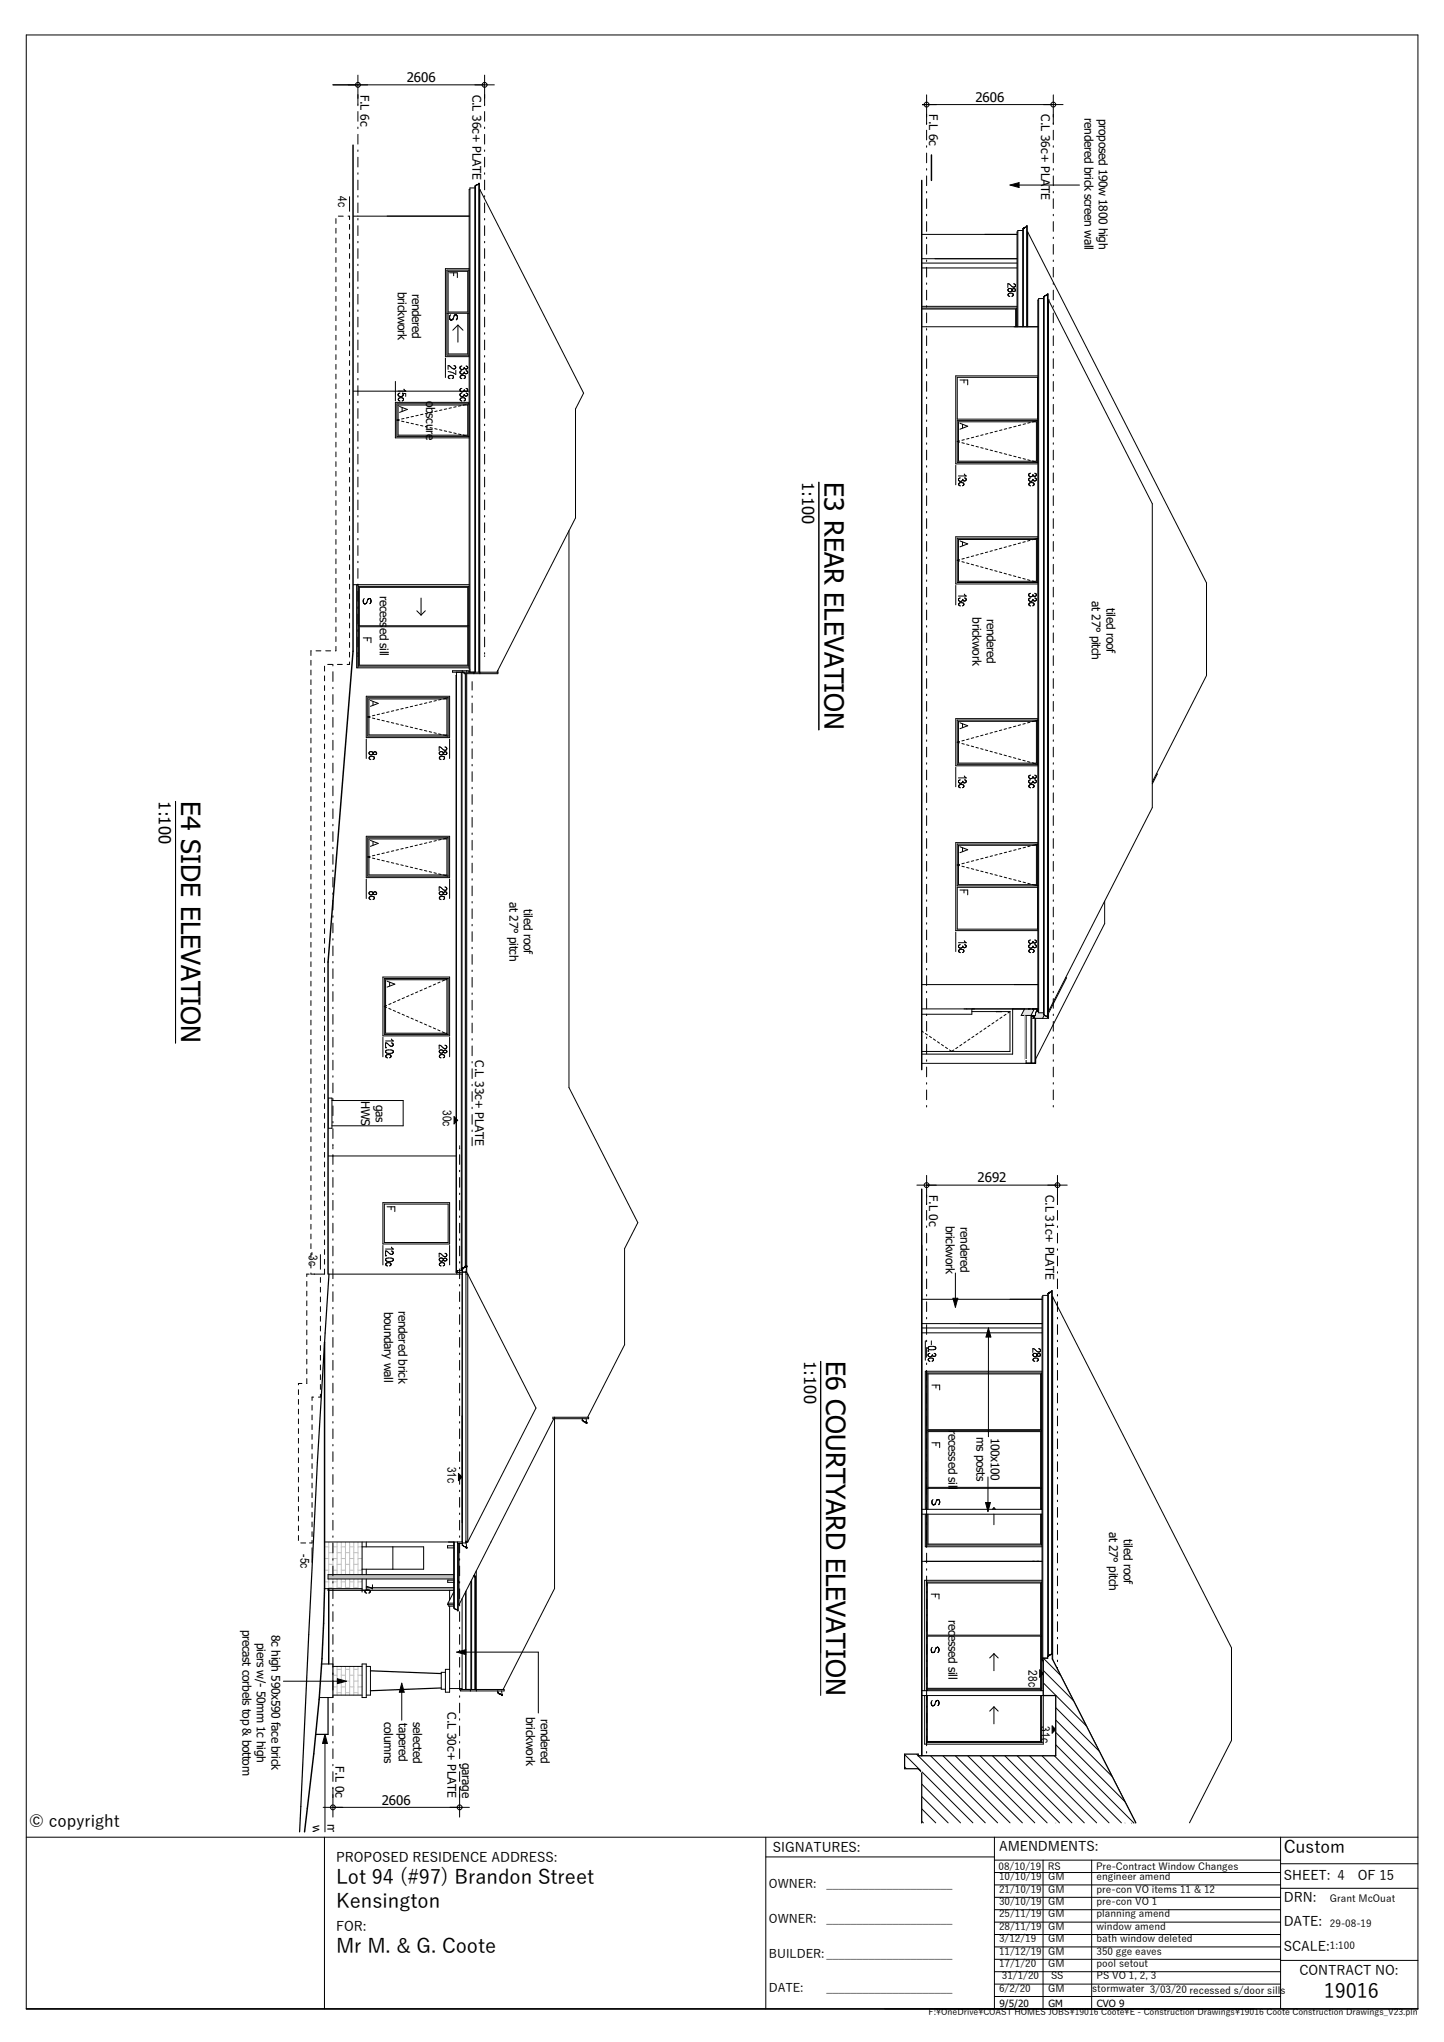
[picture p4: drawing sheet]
<svg xmlns="http://www.w3.org/2000/svg" width="297mm" height="420mm" viewBox="0 0 297 420" stroke-linecap="round" stroke-linejoin="round" font-family="sans-serif">
<defs><g id="words">
<g font-size="5.5">
<text x="169.6" y="99.2" transform="rotate(90 169.6 99.2)">E3 REAR ELEVATION</text>
<text x="37.2" y="164.8" transform="rotate(90 37.2 164.8)">E4 SIDE ELEVATION</text>
<text x="169.9" y="280" transform="rotate(90 169.9 280)">E6 COURTYARD ELEVATION</text>
</g>
<g font-size="4.1">
<text x="69.1" y="387.5">Lot 94 (#97) Brandon Street</text>
<text x="69.1" y="392.4">Kensington</text>
<text x="69.1" y="401.6">Mr M. &amp; G. Coote</text>
<text x="272.3" y="411">19016</text>
</g>
<text font-size="3.6" x="264" y="381">Custom</text>
<g font-size="3.4">
<text x="165" y="99.2" transform="rotate(90 165 99.2)">1:100</text>
<text x="32.7" y="164.8" transform="rotate(90 32.7 164.8)">1:100</text>
<text x="165.4" y="280" transform="rotate(90 165.4 280)">1:100</text>
<text x="6" y="375.8">© copyright</text>
</g>
<g font-size="2.7">
<text x="83.6" y="16.9">2606</text>
<text x="200.6" y="20.9">2606</text>
<text x="201" y="243.2">2692</text>
<text x="78.5" y="371.2">2606</text>
<text x="69.1" y="383">PROPOSED RESIDENCE ADDRESS:</text>
<text x="159" y="380.8">SIGNATURES:</text>
<text x="205.5" y="380.7">AMENDMENTS:</text>
<text x="264" y="386.8">SHEET: 4</text>
<text x="279.2" y="386.8">OF 15</text>
<text x="264" y="391.3">DRN:</text>
<text x="69.1" y="397.2">FOR:</text>
<text x="264" y="401.2">SCALE:</text>
<text x="264" y="396.2">DATE:</text>
<text x="267.3" y="406.2">CONTRACT NO:</text>
</g>
<g font-size="2.5">
<text x="74.1" y="19.5" transform="rotate(90 74.1 19.5)">F.L 6c</text>
<text x="97.2" y="19.5" transform="rotate(90 97.2 19.5)">C.L 36c+ PLATE</text>
<text x="191.1" y="23.5" transform="rotate(90 191.1 23.5)">F.L 6c</text>
<text x="214.2" y="23.5" transform="rotate(90 214.2 23.5)">C.L 36c+ PLATE</text>
<text x="223" y="24.3" transform="rotate(90 223 24.3)">rendered brick screen wall</text>
<text x="226" y="24.4" transform="rotate(90 226 24.4)">proposed 190w 1800 high</text>
<text x="69.5" y="40.4" transform="rotate(90 69.5 40.4)">4c</text>
<text x="81.8" y="60.1" transform="rotate(90 81.8 60.1)">brickwork</text>
<text x="84.8" y="60.4" transform="rotate(90 84.8 60.4)">rendered</text>
<text x="87.7" y="82.5" transform="rotate(90 87.7 82.5)">obscure</text>
<text x="78.1" y="122.6" transform="rotate(90 78.1 122.6)">recessed sill</text>
<text x="224.6" y="123.6" transform="rotate(90 224.6 123.6)">at 27° pitch</text>
<text x="227.6" y="125.1" transform="rotate(90 227.6 125.1)">tiled roof</text>
<text x="200" y="127" transform="rotate(90 200 127)">brickwork</text>
<text x="203" y="127.3" transform="rotate(90 203 127.3)">rendered</text>
<text x="104.8" y="185.5" transform="rotate(90 104.8 185.5)">at 27° pitch</text>
<text x="107.7" y="187" transform="rotate(90 107.7 187)">tiled roof</text>
<text x="97.7" y="218.1" transform="rotate(90 97.7 218.1)">C.L 33c+ PLATE</text>
<text x="74.3" y="226.5" transform="rotate(90 74.3 226.5)">HWS</text>
<text x="77.3" y="227.2" transform="rotate(90 77.3 227.2)">gas</text>
<text x="91.1" y="228.3" transform="rotate(90 91.1 228.3)">30c</text>
<text x="191.1" y="245.8" transform="rotate(90 191.1 245.8)">F.L 0c</text>
<text x="215" y="245.8" transform="rotate(90 215 245.8)">C.L 31c+ PLATE</text>
<text x="63.5" y="257.4" transform="rotate(90 63.5 257.4)">-3c</text>
<text x="194.5" y="252.1" transform="rotate(90 194.5 252.1)">brickwork</text>
<text x="197.5" y="252.4" transform="rotate(90 197.5 252.4)">rendered</text>
<text x="79" y="269.8" transform="rotate(90 79 269.8)">boundary wall</text>
<text x="82" y="269.6" transform="rotate(90 82 269.6)">rendered brick</text>
<text x="195.1" y="294.1" transform="rotate(90 195.1 294.1)">recessed sill</text>
<text x="200.8" y="295.5" transform="rotate(90 200.8 295.5)">ms posts</text>
<text x="203.8" y="295.7" transform="rotate(90 203.8 295.7)">100x100</text>
<text x="92" y="301.7" transform="rotate(90 92 301.7)">31c</text>
<text x="228.1" y="315" transform="rotate(90 228.1 315)">at 27° pitch</text>
<text x="231.1" y="316.5" transform="rotate(90 231.1 316.5)">tiled roof</text>
<text x="61.8" y="319.7" transform="rotate(90 61.8 319.7)">-5c</text>
<text x="49.9" y="335.2" transform="rotate(90 49.9 335.2)">precast corbels top &amp; bottom</text>
<text x="195.1" y="333.1" transform="rotate(90 195.1 333.1)">recessed sill</text>
<text x="52.8" y="337.9" transform="rotate(90 52.8 337.9)">piers w/- 50mm 1c high</text>
<text x="55.8" y="336.3" transform="rotate(90 55.8 336.3)">8c high 590x590 face brick</text>
<text x="211.6" y="343.6" transform="rotate(90 211.6 343.6)">28c</text>
<text x="92.1" y="352.2" transform="rotate(90 92.1 352.2)">C.L 30c+ PLATE</text>
<text x="108.3" y="353.2" transform="rotate(90 108.3 353.2)">brickwork</text>
<text x="111.2" y="353.5" transform="rotate(90 111.2 353.5)">rendered</text>
<text x="79" y="354.2" transform="rotate(90 79 354.2)">columns</text>
<text x="82" y="354.5" transform="rotate(90 82 354.5)">tapered</text>
<text x="85" y="354.2" transform="rotate(90 85 354.2)">selected</text>
<text x="214.1" y="355.1" transform="rotate(90 214.1 355.1)">31c</text>
<text x="69" y="363.2" transform="rotate(90 69 363.2)">F.L 0c</text>
<text x="95" y="362.6" transform="rotate(90 95 362.6)">garage</text>
<text x="191.2" y="365.6" transform="rotate(90 191.2 365.6)">0c</text>
<text x="216.5" y="365" transform="rotate(90 216.5 365)">33c</text>
<text x="64.4" y="375.4" transform="rotate(90 64.4 375.4)">wall to eng's details</text>
<text x="67.4" y="375.2" transform="rotate(90 67.4 375.2)">mass-brick retaining</text>
<text x="158.2" y="388.3">OWNER:</text>
<text x="170" y="388.3">_____________________</text>
<text x="158.2" y="395.6">OWNER:</text>
<text x="170" y="395.6">_____________________</text>
<text x="158.2" y="402.6">BUILDER:_____________________</text>
<text x="158.2" y="409.7">DATE:</text>
<text x="170" y="409.7">_____________________</text>
</g>
<g font-size="2.1">
<text x="205.4" y="384.6">08/10/19</text>
<text x="205.5" y="386.7">10/10/19</text>
<text x="205.5" y="389.3">21/10/19</text>
<text x="215.5" y="384.6">RS</text>
<text x="215.6" y="386.7">GM</text>
<text x="215.6" y="389.3">GM</text>
<text x="225.4" y="384.6">Pre-Contract Window Changes</text>
<text x="225.5" y="386.7">engineer amend</text>
<text x="225.5" y="389.3">pre-con VO items 11 &amp; 12</text>
<text x="205.5" y="391.8">30/10/19</text>
<text x="205.5" y="394.4">25/11/19</text>
<text x="215.6" y="391.8">GM</text>
<text x="215.6" y="394.4">GM</text>
<text x="225.5" y="391.8">pre-con VO 1</text>
<text x="225.5" y="394.4">planning amend</text>
<text x="273.5" y="391.2">Grant McOuat</text>
<text x="205.5" y="396.9">28/11/19</text>
<text x="205.5" y="399.5">3/12/19</text>
<text x="215.6" y="396.9">GM</text>
<text x="215.6" y="399.5">GM</text>
<text x="225.5" y="396.9">window amend</text>
<text x="225.5" y="399.5">bath window deleted</text>
<text x="273.5" y="396.3">29-08-19</text>
<text x="273.5" y="401">1:100</text>
<text x="205.5" y="402">11/12/19</text>
<text x="205.5" y="404.6">17/1/20</text>
<text x="206.1" y="407.1">31/1/20</text>
<text x="215.6" y="402">GM</text>
<text x="215.6" y="404.6">GM</text>
<text x="216.2" y="407.1">SS</text>
<text x="225.5" y="402">350 gge eaves</text>
<text x="225.5" y="404.6">pool setout</text>
<text x="225.5" y="407.1">PS VO 1, 2, 3</text>
<text x="205.5" y="409.8">6/2/20</text>
<text x="205.6" y="412.7">9/5/20</text>
<text x="215.6" y="409.8">GM</text>
<text x="215.7" y="412.7">GM</text>
<text x="224.6" y="409.8">stormwater 3/03/20 recessed s/door sills</text>
<text x="225.6" y="412.7">CVO 9</text>
</g>
<text font-size="1.8" x="191" y="414.5">F:\OneDrive\COAST HOMES JOBS\19016 Coote\E - Construction Drawings\19016 Coote Construction Drawings_V23.pln</text>
</g></defs>
<g fill="none" stroke="#000" stroke-width=".21">
<path d="M5.4 7.2h286.2v406h-286.2zM5.4 377.9h286.2M66.7 377.9v35.3M157.5 377.9v35.3M204.5 377.9v35.3M263.4 377.9v35.3M157.5 381.9h47M204.5 397.9h58.9M204.5 395.3h58.9M204.5 392.8h58.9M204.5 390.2h58.9M204.5 387.7h58.9"/>
<path d="M204.5 385.1h58.9M204.5 382.6h58.9M214.5 382.6v30.6M224.5 382.6v30.6M263.4 383.3h28.2M263.4 388.4h28.2M204.5 408.1h58.9M204.5 405.5h58.9M204.5 403h58.9M204.5 400.4h58.9M204.5 410.6h58.9M263.4 403.2h28.2"/>
</g>
<!-- layer: D1  WALLS-(external) -->
<path d="M189.7 362v.5" fill="none" stroke="#c0c0c0" stroke-width=".21"/>
<g fill="#fff">
<path d="M190.5 362.4h.2v.3h-.2z" fill-rule="evenodd"/>
<path d="M214 362.4h.2v.3h-.2z" fill-rule="evenodd"/>
<path d="M190.7 362.6h23.3z" fill-rule="evenodd"/>
<path d="M214.2 362h.4v.8h-.4z" fill-rule="evenodd"/>
<path d="M190.2 362h.3v.8h-.3z" fill-rule="evenodd"/>
</g>
<g fill="#000">
<path d="M214.6 361.1h4.3v.9h-4.3z" fill-rule="evenodd"/>
<path d="M214.6 362.5h4.3v.9h-4.3z" fill-rule="evenodd"/>
</g>
<!-- layer: J1  ROOF-(cover) -->
<g fill="none" stroke="#fff" stroke-width=".21">
<path d="M214.8 341.4l.2 1.3M215.7 341.4l.7 4M217.1 344.1l.7 4.1M218.5 346.9l.7 4M219.9 349.6l.7 4M221.3 352.3l.7 4.1M222.7 355.1l.7 4M224.1 357.8l.7 4.1M225.5 360.6l.7 4M226.9 363.3l.7 4.1M228.3 366.1l.7 4M229.6 368.8l.8 4"/>
<path d="M231 371.5l.6 3.4M232.4 374.3l.2 .6"/>
</g>
<path d="M216.1 341.4h.4l17.1 33.5h-.4z" fill-rule="evenodd" fill="#808080"/>
<!-- layer: D1  WALLS-(external) -->
<path d="M189.6 361.1h1v.9h-1z" fill-rule="evenodd" fill="#000"/>
<path d="M215.5 340.7l.9-.6v.2l-.1-.2-.8 .6v.7h.7h-.7z" fill-rule="evenodd" fill="#7f7f7f"/>
<path d="M214.5 341.1h1v.3h.7v.2v-.2h-.7v-.3h-1v.3l.2-.1v.1v-.1l-.2 .1z" fill-rule="evenodd" fill="#fff"/>
<!-- layer: D1  WALLS-(external) -->
<g fill="none" stroke="#000" stroke-width=".21">
<path d="M189.6 272.2h24.7M189.6 273.1h24.7M189.6 274.1h24.7M190.3 275.8v4M190.9 277.9h.1zM190.9 277.1l.6-.2h.6a.33 .33 0 0 1 .4 .4 .33 .33 0 0 1-.4 .3h-1l-.2-.3zM191 279.8h.1M191 279.8l.3 .2M191.3 278.4a.41 .41 0 0 0-.3 .4 .41 .41 0 0 0 .5 .3 .41 .41 0 0 0 .3-.5l.2 .4 .4-.1M191.6 275.8v.8M192 279.7l-.3 .3M192 279.6v.1"/>
<path d="M192 279.6a.58 .58 0 0 0-.6-.3 .58 .58 0 0 0-.5 .4l.1 .1M192.1 278.4l.3 .1v.3M192.4 278.8v.1M212.5 279.8h.1M212.5 279.8l.3 .2M213.6 279.7l-.4 .3M213.6 279.6v.1M213.6 279.6a.58 .58 0 0 0-.6-.3 .58 .58 0 0 0-.5 .4v.1M213.6 277.4a.37 .37 0 0 1 .4 .5 .37 .37 0 0 1-.7 .1l-.6-.5-.3-.1v.8M214 278.8l-.1 .1M214 278.7h.1M214 278.7a.4 .4 0 0 0-.5-.3 .4 .4 0 0 0-.3 .5 .42 .42 0 0 1-.6 .1 .42 .42 0 0 1 .1-.7 .42 .42 0 0 1 .6 .3l.2 .4 .4-.1"/>
<path d="M214 278.7v.1M214.3 267.2h-24.7v107.7M190.6 282v28.4M190.7 294.3h23.5M190.9 282.6h23.1v11.5h-23.1zM190.9 294.5h23.1v11.4h-23.1zM191.7 284.9h1.6v1M191.7 296.8h1.6v.9M192.5 284.9v.6M192.5 296.8v.6M214.3 282h-24v28.4M189.6 310.4h24.7"/>
<path d="M189.6 311.4h24.7M190.3 311.4v6.7h24M190.6 311.4v6.7M190.7 310.4v-28h23.5v28M190.7 311.4v6.4h23.5v-6.4M190.7 306.1h23.5M190.9 311.4v6.2h23.1v-6.2M190.9 306.1v4.3M191.7 309.3l.1 .1M191.8 309.4h.1M191.8 309.4v.1M191.8 309.5h.1"/>
<path d="M191.9 309.5h.1M191.9 308.4l-.2 .4v.5M192 309.5h.1M192.1 309.5h-.1M192.1 309.5h.1M192.2 309.5h-.1M192.2 309.5h.1M192.2 309.4v.1M192.3 309.4h-.1M192.3 309.4h.1M192.4 309.3l-.1 .1M192.4 309.3h.1"/>
<path d="M192.7 308.6l-.3 .7M192.7 308.6h.1M192.7 308.5v.1M192.7 308.5h.1M192.8 308.5h-.1M192.9 308.4l-.1 .1M192.9 308.4h.1M193 308.4h-.1M193 308.4h.1M193.1 308.4l.2 .6M193.2 309.3l-.2 .2M193.2 309.3h.1"/>
<path d="M193.3 309l-.1 .3M193.3 309h.1M204.4 310.1v.3M204.4 311.4v2.2M204.4 310.1l.4 .3M204.4 310.1l-.3 .3M214 306.1v4.3M190.6 336.5h23.6M190.6 325.4h23.6v22.3M190.6 325v22.7M190.7 325.6h23.3v10.7h-23.3zM190.7 336.5v10.8"/>
<path d="M191.5 327.9h1.6v1M191.6 339.7v.1M191.6 339.8h.1M191.7 339.8v.1M191.7 339.9h.1M191.8 338.8l-.3 .4 .1 .5M191.8 339.9h.1M191.9 339.9h-.1M191.9 339.9h.1M192 339.9h-.1M192 339.9h.1M192.1 339.9h-.1"/>
<path d="M192.1 339.9h.1M192.1 339.8v.1M192.2 339.8h-.1M192.2 339.8h.1M192.2 339.7v.1M192.4 327.9v.6M192.5 339l-.3 .7M192.5 339h.1M192.6 338.9l-.1 .1M192.6 338.9h.1M192.7 338.9h-.1M192.7 338.8v.1"/>
<path d="M192.8 338.8h-.1M192.8 338.8h.1M192.9 338.8h.1M193 338.8l.1 .2M193 339.7l-.1 .2M193 339.7h.1M193.1 339v.1M193.1 339.1v.3M193.1 339.4l-.1 .3M193.1 339.4h.1M214 336.5v10.8M214.3 325h-24.1v22.7"/>
<path d="M214.3 321.1h-24.7M189.6 347.7h25M189.6 348.7h25M190.6 347.3h23.6M190.6 348.7v10M190.7 347.7v-.2h23.3v.2M190.7 348.7v9.5h23.3v-9.5M191.6 350.7h.1M191.7 350.7v.1M191.7 350.8h.1M191.8 349.8l-.3 .3 .1 .6M191.8 350.8h.1"/>
<path d="M191.9 350.8h.1M192 350.8h-.1M192 350.8h.1M192.1 350.8h-.1M192.1 350.8h.1M192.2 350.7l-.1 .1M192.2 350.7h.1M192.2 350.6v.1M192.2 350.6h.1M192.5 349.9l-.3 .7M192.5 349.9h.1M192.6 349.9h-.1"/>
<path d="M192.6 349.8v.1M192.6 349.8h.1M192.7 349.8h-.1M192.7 349.8h.1M192.8 349.8h-.1M192.8 349.7v.1M192.8 349.7h.1M192.9 349.7h.1M192.9 349.8h.1M193 349.8l.1 .4M193 350.8h-.1M193 350.7v.1"/>
<path d="M193.1 350.6l-.1 .1M193.1 350.6h.1M193.1 350.2h.1M193.1 350.2v.4M204.4 340.1v3.5M204.4 351.1v3.5M204.4 340.1l.9 .9M204.4 340.1l-.8 .9M204.4 351.1l.9 .8M204.4 351.1l-.8 .8M214.2 348.7v9.7h-23.6M214.6 341.9v16.8h-24.4v-10"/>
<path d="M217.2 346.9v14.2M189.6 362.5h.6M189.6 361.1h29.3v2.3h-28.7M190.5 362v.4h23.7v-.4M190.5 362.8h23.7M190.5 362.1h23.7M190.6 361.1v.9h-1M190.6 362.8v.6M190.7 362.4v.3M190.7 362.6h23.3M191.5 362.4h1.6M203.6 362.4h1.7"/>
<path d="M214 362.4v.3M214.6 362h-24.4v.8h24.4M214.6 361.1v.9h4.3M217.2 363.4v11.5M218.9 362.5h-4.3v.9"/>
</g>
<!-- layer: J1  ROOF-(cover) -->
<path d="M214.5 266.7h-.2v74.7M216.4 266.7h.1M216.5 266.7l36.8 72.2v19.1l-8.6 16.9M216.5 266.7v74.7M214.3 341.4h2.2M214.3 341.4l17.1 33.5M215.7 341.4l17.1 33.5M216.1 341.4l17.1 33.5M216.5 341.4l17.1 33.5M222.5 357.5l-4.6 9.1h1.3M223.2 358.8l-3.4 6.7M217.2 365.5h1.3" fill="none" stroke="#000" stroke-width=".21"/>
<!-- layer: D3  WALLS-(corbells) -->
<path d="M217.2 367h.3M217.2 366.6h.3M217.2 373.3h.3M217.2 372.9h.3" fill="none" stroke="#000" stroke-width=".21"/>
<path d="M217.2 365.8h.3M217.2 365.6h.3" fill="none" stroke="#000" stroke-width=".21"/>
<!-- layer: D1  WALLS-(external) -->
<path d="M189.6 256.1v11.1" fill="none" stroke="#000" stroke-width=".25"/>
<g fill="none" stroke="#000" stroke-width=".21">
<path d="M215.5 266.4h-1l.1 75M215.6 266h.1M215.6 266h-.1v75.4h.7M215.6 266v74.7M215.7 266h.1M215.7 266h-.1M215.7 265.9h.1M215.7 265.9v.1M216.3 265.5h.1v74.8v-.2M216.3 265.5l-.6 .4M216.3 265.5v74.6M214.5 341.1h1"/>
<path d="M214.6 341.1v6.3M214.6 341.3h.1M214.6 341.4v6M214.7 341.4h.1M214.7 341.1v.3M215.5 340.7h.1M215.6 340.7h.1M215.6 340.7h-.1M215.7 340.6l-.1 .1M215.7 340.5v.1M215.8 340.5l-.1 .1M215.8 340.5h-.1"/>
<path d="M216 340.4l-.2 .1M216.1 340.4h-.1M216.1 340.4h.1M216.2 340.3l-.1 .1M216.2 340.3v1.3M216.3 340.2l-.1 .1M216.3 340.1h.1M216.3 340.1v.1M216.4 340.2v.1M219 366.6v.6M219 366.6h.2"/>
</g>
<!-- layer: K1  TEXT-(notes) -->
<path d="M214.7 348.1h2.6v.6h-2.6z" fill-rule="evenodd" fill="#fff"/>
<path d="M213.8 343.5l.8 .7-.8 .8zM214.7 348.7h2.6M214.7 348.1v.6M214.7 348.1h2.6M214.7 348.1l2.6 .6M216.4 355l.8 .7-.8 .8zM217.3 348.1v.6M217.3 348.1l-2.6 .6M190.6 364.4v3M218.9 364.4v3" fill="none" stroke="#000" stroke-width=".21"/>
<path d="M213.8 343.5l.8 .7-.8 .8zM216.4 355l.8 .7-.8 .8z" fill="#000"/>
<g fill="none" stroke="#000" stroke-width=".21">
<path d="M188.6 243.8h30.9M190.6 243.8h.1M190.6 241.8v6M190.6 249v2M190.6 252.2v.3M190.6 253.7v2M190.6 256.9v.3M190.6 258.4v2M217.5 241.8v6M217.5 249v2M217.5 252.2v.3M217.5 253.7v2"/>
<path d="M217.5 256.9v.3M217.5 258.4v2M190.6 261.6v.3M190.6 263.1v2M190.6 266.3v.3M190.6 267.8v2M190.6 271v.3M190.6 272.5v2M190.6 275.7v.3M190.6 277.2v2M217.5 261.6v.3M217.5 263.1v2"/>
<path d="M217.5 266.3v.3M217.5 267.8v2M217.5 271v.3M217.5 272.5v2M217.5 275.7v.3M217.5 277.2v2M190.6 280.4v.3M190.6 281.9v2M190.6 285.1v.3M190.6 286.6v2M190.6 289.8v.3M190.6 291.3v2"/>
<path d="M190.6 294.5v.3M190.6 296v2M190.6 299.2v.3M217.5 280.4v.3M217.5 281.9v2M217.5 285.1v.3M217.5 286.6v2M217.5 289.8v.3M217.5 291.3v2M217.5 294.5v.3M217.5 296v2M217.5 299.2v.3"/>
<path d="M190.6 300.7v2M190.6 303.9v.3M190.6 305.4v2M190.6 308.6v.3M190.6 310.1v2M190.6 313.3v.3M190.6 314.8v2M190.6 318v.3M190.6 319.5v2M217.5 300.7v2M217.5 303.9v.3M217.5 305.4v2"/>
<path d="M217.5 308.6v.3M217.5 310.1v2M217.5 313.3v.3M217.5 314.8v2M217.5 318v.3M217.5 319.5v2M190.6 322.7v.3M190.6 324.2v2M190.6 327.4v.3M190.6 328.9v2M190.6 332.1v.3M190.6 333.6v2"/>
<path d="M190.6 336.8v.3M190.6 338.3v2M217.5 322.7v.3M217.5 324.2v2M217.5 327.4v.3M217.5 328.9v2M217.5 332.1v.3M217.5 333.6v2M217.5 336.8v.3M217.5 338.3v2M190.6 341.5v.3M190.6 343v2"/>
<path d="M190.6 346.2v.3M190.6 347.7v2M190.6 350.9v.3M190.6 352.4v2M190.6 355.6v.3M190.6 357.1v2M217.5 341.5v.3M217.5 343v2M217.5 346.2v.3M217.5 347.7v2M217.5 350.9v.3M217.5 352.4v2"/>
<path d="M217.5 355.6v.3M217.5 357.1v2M190.6 360.3v.3M190.6 361.8v2M190.6 365v.3M190.6 366.5v2M190.6 369.7v.3M190.6 371.2v2M190.6 374.4v.3M217.5 360.3v.3M217.5 361.8v2M217.5 365v.3"/>
<path d="M217.5 366.5v2M217.5 369.7v.3M217.5 371.2v2M217.5 374.4v.3"/>
<circle cx="190.6" cy="243.8" r=".5"/>
<circle cx="217.5" cy="243.8" r=".5"/>
</g>
<path d="M182.7 238.4h3.9l3 37.5v94h-6.9z" fill-rule="evenodd" fill="#fff"/>
<!-- layer: K1  TEXT-(notes) -->
<path d="M214.7 342.2l.9 1.8v4.1h-.9z" fill-rule="evenodd" fill="#fff"/>
<path d="M214.7 342.2l.9 1.8v4.1h-.9z" fill="none" stroke="#000" stroke-width=".21"/>
<path d="M217.3 348.1h.9v13h-.9z" fill-rule="evenodd" fill="#fff"/>
<path d="M217.3 348.1h.9v13h-.9z" fill="none" stroke="#000" stroke-width=".21"/>
<path d="M218.2 348.9l7.4 14.5h-6.7v-2.3h-.7z" fill-rule="evenodd" fill="#fff"/>
<path d="M218.2 348.9l7.4 14.5h-6.7v-2.3h-.7z" fill="none" stroke="#000" stroke-width=".21"/>
<path d="M188.9 361.1h1.7v.9h-1.7z" fill-rule="evenodd" fill="#fff"/>
<path d="M188.9 361.7l.3 .3M188.9 361.6l.4 .4M189 361.1l.9 .9M189.1 361.1l.9 .9M189.7 361.1l.9 .9M189.9 361.1l.7 .8M190.4 361.1l.2 .2M190.6 361.1v.1" fill="none" stroke="#000" stroke-width=".21"/>
<path d="M188.9 361.1h1.7v.9h-1.7z" fill="none" stroke="#000" stroke-width=".25"/>
<path d="M188.9 362.5h.7v2l-.7-.7z" fill-rule="evenodd" fill="#fff"/>
<path d="M188.9 362.5h.7v2l-.7-.7zM189.3 363.2h.1" fill="none" stroke="#000" stroke-width=".21"/>
<path d="M186.1 360.8h2.8v.3h28.3v-12.4h-2.6l-.1-7.6h1v-.4l.9-.6v1.1l17.2 33.7h-44v-10.4l-.7-.7h-2.8z" fill-rule="evenodd" fill="#fff"/>
<g fill="none" stroke="#000" stroke-width=".21">
<path d="M196 267h1l-.5 1.9zM196.5 261.8v5.2M203.3 275v20.5M203.3 273.1l.5 1.9h-1zM202.7 309h1l-.5 1.9zM203.2 303.8v5.2M214.6 348.7h.1M214.6 346.1l8.9 8.9M214.6 343.6l6.2 6.2M214.6 341.1l3.6 3.5M216.3 340.2l.1 .1M217.2 358.9l16 16"/>
<path d="M217.2 356.3l14.2 14.3M217.2 353.8l11.6 11.6M217.2 351.2l8.9 9M186.1 363.4l.3 .4M186.1 360.9l14 14M188.5 360.8l14.1 14.1M189.6 374.6l.3 .3M189.6 372l2.9 2.9M189.6 369.5l5.4 5.4M189.6 366.9l8 8M191.4 361.1l13.8 13.8M194 361.1l13.7 13.8"/>
<path d="M196.5 361.1l13.8 13.8M199 361.1l13.8 13.8M201.6 361.1l13.8 13.8M204.1 361.1l13.8 13.8M206.7 361.1l13.8 13.8M209.2 361.1l13.8 13.8M211.8 361.1l13.8 13.8M214.3 361.1l13.8 13.8M216.9 361.1l13.8 13.8"/>
</g>
<path d="M189.6 374.9v-10.4l-.7-.7h-2.8v-3h2.8v.3h28.3v-12.4h-2.6l-.1-7.6h1v-.4l.8-.6h.1v1.1l17.2 33.7" fill="none" stroke="#000" stroke-width=".25"/>
<path d="M189.6 244.6v116.5" fill="none" stroke="#000" stroke-width=".3"/>
<!-- layer: K1  TEXT-(notes) -->
<path d="M189.6 362.5v2" fill="none" stroke="#fff" stroke-width=".21"/>
<path d="M196 267h1l-.5 1.9zM203.3 273.1l.5 1.9h-1zM202.7 309h1l-.5 1.9z" fill="#000"/>
<!-- layer: D1  WALLS-(external) -->
<path d="M184.6 143v.5" fill="none" stroke="#c0c0c0" stroke-width=".21"/>
<g fill="#e2e2e2">
<path d="M210.7 207.5h2l-.6 1.4h-2.1z" fill-rule="evenodd"/>
<path d="M213.4 207.6v.4l.1-.2 .1 .5h1v.4l.2 .1-.4 .7h-2l.3-.6h.3v-.5z" fill-rule="evenodd"/>
</g>
<path d="M213.4 207.5v.4" fill="none" stroke="#808080" stroke-width=".21"/>
<!-- layer: D1  WALLS-(external) -->
<g fill="none" stroke="#000" stroke-width=".21">
<path d="M184.4 53.2h24.8M184.4 54.1h24.8M184.4 55.1h24.8M185.2 56.7v4M185.8 58.1l.2-.2h1a.33 .33 0 0 1 .3 .3 .33 .33 0 0 1-.3 .4l-1-.1-.3-.2zM185.8 58.8v.1zM186.1 59.3a.41 .41 0 0 0-.3 .5 .41 .41 0 0 0 .4 .3 .41 .41 0 0 0 .4-.4M186.4 56.8v.8M186.6 59.6v.1M187 59.3l.3 .2M187.3 59.5h.1M187.3 59.5a.35 .35 0 0 1-.3 .5 .35 .35 0 0 1-.4-.3"/>
<path d="M208.2 59.6l.2 .3 .5-.1M208.5 58.4a.37 .37 0 0 1 .3 .5 .37 .37 0 0 1-.6 .1l-.6-.6h-.3v.7M208.8 59.5l-.4-.1-.2 .2M208.8 59.5h.1M208.8 59.5l.1 .2M208.9 59.7v.1M209.2 48.2h-24.8v154.3h29.1M184.4 67.2h29.1M184.4 68.1h4.5M185.4 63v4.2M185.5 67.2v-3.8h23.6v3.8M185.7 67.2v-3.6h23.2v3.6"/>
<path d="M185.9 60.4l-.1 .4 .3 .2M185.9 60.4a.51 .51 0 0 1 .6-.2 .51 .51 0 0 1 .3 .6M185.9 60.4h.1M186.5 65.9h1.6v1M186.8 60.8l-.3 .2M186.8 60.8h.1M187.4 65.9v.6M188.9 67.2v140.3h24.6M196.9 77.6h16.5v8.6h-16.5zM197.4 78.2h1.6v.9M198.3 78.2v.6M208.1 61l.3-.2a.54 .54 0 0 0-.5-.6 .54 .54 0 0 0-.6 .4l.1 .2 .3 .2"/>
<path d="M209.2 63h-24v4.2M213.5 77.3h-16.9v18.1h16.9M196.6 95.7v4M197.1 86.8h16.1v8.1h-16.1zM197.4 90.7l-.5 .1 .5 .1M197.4 87.1l1.6 .6-1.6 .6M197.5 98.3a.41 .41 0 0 0-.3 .5 .41 .41 0 0 0 .5 .3 .41 .41 0 0 0 .3-.5 .34 .34 0 0 0 .4 .3 .34 .34 0 0 0 .3-.5M197.8 91.1l.5 .1M198 87.3v.7M198.2 99.7l-.3 .2M198.2 99.7h.1M198.2 99.7a.56 .56 0 0 0-.5-.5 .56 .56 0 0 0-.5 .4l.3 .3"/>
<path d="M198.3 97.5l.4 .4h-1.6M198.3 90.4l-.5 .2M198.4 98.3l.2 .1M198.6 98.4h.1M198.8 91.3l.5 .1M199.3 90.2l-.5 .1M199.8 91.6l.5 .1M200.3 89.9l-.5 .2M200.8 91.8l.4 .1M201.2 89.7l-.4 .1M201.7 92.1l.5 .1M202.2 89.4l-.5 .2"/>
<path d="M202.7 92.3l.5 .1M203.2 89.2l-.5 .1M203.7 92.6l.4 .1M204.1 88.9l-.4 .1M204.6 92.8l.5 .1M205.1 88.7l-.5 .1M205.6 93.1l.5 .1M206.1 88.4l-.5 .1M206.6 93.3l.4 .2M207 88.2l-.4 .1M207.5 93.6l.5 .1M208 87.9l-.5 .1"/>
<path d="M208.5 93.8l.5 .2M209 87.7l-.5 .1M209.5 94.1l.4 .1M209.9 87.4l-.4 .1M210.4 94.3l.5 .2M210.9 87.2l-.5 .1M211.4 94.6l.5 .1M211.9 86.9l-.5 .1M212 97.3a.41 .41 0 0 0-.4 .5 .41 .41 0 0 0 .5 .3 .41 .41 0 0 0 .3-.4M212 98.3a.41 .41 0 0 0-.3 .5 .41 .41 0 0 0 .5 .3 .41 .41 0 0 0 .3-.5v.2M212.4 94.8l.5 .2M212.5 97.6l-.1 .1"/>
<path d="M212.5 98.8l.1 .1M212.7 99.7l-.3 .2M212.7 99.7h.1M212.7 99.7a.56 .56 0 0 0-.5-.5 .56 .56 0 0 0-.6 .4l.4 .3M212.8 97.3a.34 .34 0 0 1 .3 .4 .34 .34 0 0 1-.3 .3 .34 .34 0 0 1-.3-.3M212.8 98.3a.33 .33 0 0 1 .3 .5 .33 .33 0 0 1-.5 .1M212.9 86.7l-.5 .1M212.9 95l.5 .1M213.4 86.5v8.6M213.4 86.5h-16.5v8.6h16.5M213.4 86.5l-.5 .1M197.1 111h16.1v8.6h-16.1z"/>
<path d="M197.4 115.1l-.5 .2 .5 .1M197.4 111.3l1.6 .6-1.6 .6M197.8 115.5l.5 .2M198 111.5v.8M198.3 114.9l-.5 .1M198.8 115.8l.5 .1M199.3 114.6l-.5 .1M199.8 116.1l.5 .1M200.3 114.3l-.5 .2M200.7 116.3l.5 .2M201.2 114.1l-.5 .1M201.7 116.6l.5 .1"/>
<path d="M202.2 113.8l-.5 .1M202.7 116.9l.4 .1M203.1 113.5l-.4 .2M203.6 117.1l.5 .1M204.1 113.3l-.5 .1M204.6 117.4l.5 .1M205.1 113l-.5 .1M205.6 117.6l.4 .2M206 112.7l-.4 .2M206.5 117.9l.5 .1M207 112.5l-.5 .1M207.5 118.2l.5 .1"/>
<path d="M208 112.2l-.5 .1M208.5 118.4l.4 .2M208.9 111.9l-.4 .2M209.4 118.7l.5 .1M209.9 111.7l-.5 .1M210.4 119l.5 .1M210.9 111.4l-.5 .1M211.3 119.2l.5 .2M211.8 111.1l-.5 .2M212.3 119.5l.5 .1M212.8 110.9l-.5 .1M212.9 119.7l.5 .1"/>
<path d="M213.4 110.7v9.1M213.4 110.7h-16.5v9.1h16.5M213.4 110.7l-.5 .1M213.5 110.4h-16.9v9.7h16.9M196.6 120.4v4M197.2 124.3v.2l.3 .1M197.2 124.2a.54 .54 0 0 1 .6-.3 .54 .54 0 0 1 .4 .5M197.2 124.2v.1M197.5 123a.41 .41 0 0 0-.3 .4 .41 .41 0 0 0 .4 .4 .41 .41 0 0 0 .4-.4M198 123.3v.1M198 123.3l.2 .3h.4M198.2 124.5l-.3 .1"/>
<path d="M198.2 124.4v.1M198.3 122.2l.4 .4h-1.6M198.4 123l.3 .2-.1 .3M198.6 123.5v.1M212 122a.41 .41 0 0 0-.4 .5 .41 .41 0 0 0 .5 .3 .41 .41 0 0 0 .3-.4M212 123a.41 .41 0 0 0-.4 .4 .41 .41 0 0 0 .5 .4 .41 .41 0 0 0 .3-.4M212.4 124.6l.3-.2a.54 .54 0 0 0-.5-.5 .54 .54 0 0 0-.6 .4l.1 .2 .3 .1M212.5 122.3l-.1 .1M212.5 123.3l-.1 .1M212.5 122.4a.36 .36 0 0 0 .3 .3 .36 .36 0 0 0 .4-.3M212.8 122l.4 .4M212.8 123l.3 .2"/>
<path d="M213.1 123.2h.1M213.2 123.2a.35 .35 0 0 1-.3 .4 .35 .35 0 0 1-.4-.3M213.2 122.4h.1M184.4 143.5h.6M184.4 143h4.5M185 143v.7h.4M185 144.4h3.9M185.4 143v1.4h3.5M196.6 157.8v4M197.1 148.4h16.1v8.6h-16.1zM197.4 152.5l-.5 .2 .5 .1M197.4 148.7l1.6 .6-1.6 .6"/>
<path d="M197.8 152.9l.5 .2M198 148.9v.8M198.3 152.3l-.5 .1M198.3 159.6l.4 .4h-1.6M198.8 153.2l.5 .1M199.3 152l-.5 .1M199.8 153.5l.5 .1M200.3 151.7l-.5 .2M200.7 153.7l.5 .2M201.2 151.5l-.5 .1M201.7 154l.5 .1M202.2 151.2l-.5 .1"/>
<path d="M202.7 154.3l.4 .1M203.1 150.9l-.4 .2M203.6 154.5l.5 .2M204.1 150.7l-.5 .1M204.6 154.8l.5 .1M205.1 150.4l-.5 .1M205.6 155l.4 .2M206 150.1l-.4 .2M206.5 155.3l.5 .1M207 149.9l-.5 .1M207.5 155.6l.5 .1M208 149.6l-.5 .1"/>
<path d="M208.5 155.8l.4 .2M208.9 149.3l-.4 .2M209.4 156.1l.5 .1M209.9 149.1l-.5 .1M210.4 156.4l.5 .1M210.9 148.8l-.5 .1M211.3 156.6l.5 .2M211.8 148.6l-.5 .1M212 159.4a.41 .41 0 0 0-.3 .5 .41 .41 0 0 0 .5 .3 .41 .41 0 0 0 .3-.5 .34 .34 0 0 0 .2 .4 .34 .34 0 0 0 .4-.3 .34 .34 0 0 0-.3-.4M212.3 156.9l.5 .1M212.8 148.3l-.5 .1M212.9 157.1l.5 .1"/>
<path d="M213.4 148.1v9.1M213.4 148.1h-16.5v9.1h16.5M213.4 148.1l-.5 .1M213.5 147.8h-16.9v9.7h16.9M197.1 173.9h16.1v8.1h-16.1zM197.4 177.8l-.5 .1 .5 .1M197.4 174.2l1.6 .6-1.6 .6M197.5 160.4a.41 .41 0 0 0-.3 .4 .41 .41 0 0 0 .4 .4 .41 .41 0 0 0 .4-.4M197.8 178.2l.5 .1M198 174.4v.8M198 160.7v.1M198 160.7l.3 .3 .4-.2"/>
<path d="M198.2 161.5v.1M198.2 161.5a.56 .56 0 0 0-.6-.2 .56 .56 0 0 0-.4 .5l.3 .2M198.2 161.6v.3l-.3 .1M198.3 177.5l-.5 .2M198.4 160.4l.3 .1v.3M198.7 160.8h.1M198.8 178.4l.5 .1M199.3 177.3l-.5 .1M199.8 178.7l.5 .1M200.3 177l-.5 .2M200.8 178.9l.4 .1M201.2 176.8l-.4 .1"/>
<path d="M201.7 179.2l.5 .1M202.2 176.5l-.5 .2M202.7 179.4l.5 .1M203.2 176.3l-.5 .1M203.7 179.7l.4 .1M204.1 176l-.4 .2M204.6 179.9l.5 .2M205.1 175.8l-.5 .1M206.1 175.5l-.5 .1M207 175.3l-.4 .1M208 175l-.5 .1M209 174.8l-.5 .1"/>
<path d="M209.9 174.5l-.4 .1M210.9 174.3l-.5 .1M211.9 174l-.5 .1M212 160.4a.41 .41 0 0 0-.4 .4 .41 .41 0 0 0 .5 .4 .41 .41 0 0 0 .3-.4M212.4 162l.3-.2a.54 .54 0 0 0-.5-.5 .54 .54 0 0 0-.6 .4l.1 .2 .3 .1M212.5 160.7l-.1 .1M212.8 160.4a.34 .34 0 0 1 .3 .3 .34 .34 0 0 1-.3 .4 .34 .34 0 0 1-.3-.4M212.9 173.8l-.5 .1M213.4 173.6l-.5 .1M213.4 173.6v8.6M213.4 173.6h-16.5v8.6h16.5M213.5 173.3h-16.9v18.1h16.9"/>
<path d="M196.6 191.7v4M196.9 182.5h16.5v8.6h-16.5zM197.4 183.1h1.6v1M197.5 194.3a.41 .41 0 0 0-.3 .5 .41 .41 0 0 0 .5 .3 .41 .41 0 0 0 .3-.5 .34 .34 0 0 0 .4 .3 .34 .34 0 0 0 .3-.5M198.2 195.7l-.3 .2M198.2 195.7h.1M198.2 195.7a.56 .56 0 0 0-.5-.5 .56 .56 0 0 0-.5 .4l.3 .3M198.3 183.1v.6M198.3 193.5l.4 .4h-1.6M198.4 194.3l.2 .1M198.6 194.4h.1M205.6 180.2l.5 .1"/>
<path d="M206.6 180.4l.4 .2M207.5 180.7l.5 .1M208.5 180.9l.5 .2M209.5 181.2l.4 .1M210.4 181.4l.5 .2M211.4 181.7l.5 .1M212 193.3a.41 .41 0 0 0-.4 .5 .41 .41 0 0 0 .5 .3 .41 .41 0 0 0 .3-.4M212 194.3a.41 .41 0 0 0-.3 .5 .41 .41 0 0 0 .5 .3 .41 .41 0 0 0 .3-.5v.2M212.4 181.9l.5 .2M212.5 193.6l-.1 .1M212.5 194.8l.1 .1M212.7 195.7l-.3 .2"/>
<path d="M212.7 195.7h.1M212.7 195.7a.56 .56 0 0 0-.5-.5 .56 .56 0 0 0-.6 .4l.4 .3M212.8 193.3l.3 .2M212.8 194.3a.33 .33 0 0 1 .3 .5 .33 .33 0 0 1-.5 .1M212.9 182.1l.5 .1M213.1 193.5l.1 .1M213.2 193.6a.35 .35 0 0 1-.3 .4 .35 .35 0 0 1-.4-.3M184.4 209.1v9.6h27.6M185.4 209.2l.4 .3M186.2 209.8l.4 .2M187 210.3l.4 .3M187.9 210.9l.4 .3"/>
<path d="M188.7 211.4l.4 .3M188.9 200.2h-3.5v1.4h-1M189.5 212l.4 .3M190.3 212.6l.4 .3M191.2 213.1l.4 .3M192 213.7l.4 .3M192.8 214.3l.4 .3M193.6 214.8l.5 .3M194.5 215.4l.4 .3M195.3 216l.4 .3 .5-.3M197 215.4l-.4 .3M197.8 214.8l-.4 .3"/>
<path d="M198.6 214.3l-.4 .3M199.5 213.7l-.4 .3M199.9 208.1h7.8M200.3 213.1l-.4 .3M201.1 212.6l-.4 .3M202 212l-.5 .3M202.8 211.4l-.4 .3M203.6 210.9l-.4 .3M204.4 210.3l-.4 .3M204.9 208h1M205.3 209.8l-.5 .2M206.1 209.2l-.4 .3"/>
<path d="M206.9 208.6l-.4 .3M207.7 208.1l-.4 .2M207.7 208.1v8.2h-23.3M208.3 207.5v9.3h-23.9M212 218.7h.1"/>
<circle cx="207.8" cy="59.6" r=".4"/>
</g>
<!-- layer: J1  ROOF-(cover) -->
<path d="M209.3 47.7h-.1v19.5M211.3 47.7h.1M211.4 47.7l36.8 72.2v19l-11.2 21.9M211.4 47.7v19.5M213.6 61.7h-.1v146.3h.1M215.6 61.7h.1M215.7 61.7h.1M215.7 61.7l21.3 41.9v62.5l-21.3 41.9M215.7 61.7v146.3M227.2 185.3v4.7l-14.2 27.8M210.8 208.9v9h.3M215.6 208h.1" fill="none" stroke="#000" stroke-width=".21"/>
<!-- layer: D1  WALLS-(external) -->
<path d="M184.4 37.1v11.1" fill="none" stroke="#000" stroke-width=".25"/>
<!-- layer: F1  PLUMBING-(fixtures) -->
<g fill="none" stroke="#000" stroke-width=".21">
<path d="M185.4 165.3h1.6a.5 .5 0 0 1 .4 .5 .5 .5 0 0 1-.4 .5h-1.6M185.7 164.6h-.3v2.4h.3M185.7 164.6v.7M185.7 166.3v.7M185.7 164.6l1.3 .4M186.4 165.3v1M187 165v.3M187 166.3v.3M187 166.6h.4M187 165h.4M187 166.6l-1.3 .4M187.4 165v1.6"/>
<path d="M187.4 173.6h-2v3.4h3.5M187.4 166.6l1.5 .6M188.9 171.5h-1.5v5.5M188.9 164.4l-1.5 .6M188.9 165.6h-.5a.2 .2 0 0 0-.2 .2 .2 .2 0 0 0 .2 .2h.5"/>
</g>
<!-- layer: F2  PLUMBING-(external) -->
<path d="M184.4 202.5v6.6h.8v-6.6M199.9 207.5v1.1h-14.7" fill="none" stroke="#000" stroke-width=".21"/>
<g fill="none" stroke="#000" stroke-width=".21">
<path d="M210.3 47.4h-1v19.8M210.5 47h.1M210.5 47h-.2v20.2M210.5 47v20.2M210.5 46.9h.1M210.5 46.9v.1M210.6 46.9h.1M210.6 46.9h-.1M211.2 46.5h.1v20.7M211.2 46.5l-.6 .4M211.2 46.5v20.7M214.6 61.4h-1v146.9h1"/>
<path d="M214.8 61h-.2v147.7h.2M214.8 61v147.7M214.9 60.8h.1M214.9 60.8l-.1 .2M215 60.8h.1M215 60.8h-.1M215.1 60.8h.1M215.1 60.8h-.1M215.2 60.7h.1M215.2 60.7l-.1 .1M215.3 60.7h.1M215.3 60.7h-.1"/>
<path d="M215.3 60.6h.1M215.3 60.6v.1M215.4 60.5h.2v148.8h-.2M215.4 60.5l-.1 .1M215.4 60.5v148.8M237.8 159.2h.2l-1 2M210.7 207.5l-.7 1.4h3v-.5l.4-.9M211.1 208.9v9.8h1.9v-.9M212.2 208.9h.1M212.2 208.9l.1 .1M212.2 208.9v9.8M212.3 208.9v.1"/>
<path d="M212.3 208.9l.3 .2M212.6 209.1h.1M212.6 209.1v.1M212.6 209.1l.1 .2M212.7 208.9h.1M212.7 208.9l-.1 .2M212.7 208.9l.1 .2M212.7 207.5l-.6 1.4v9.8M212.8 209.1v.2l-.2-.1M212.8 209.1l-.1 .2M212.8 209.2h.1M212.8 218.7h.1"/>
<path d="M212.9 209.5v9.2M213 209.5v9.2M213.4 207.6v.4M213.4 208h.1M213.5 207.8l-.1 .2M214.8 208.7v.1M214.8 208.8l.6 .5M214.8 208.8l-.4 .7M219.2 201.1h.2l-3.7 7.3v1.1h-3.3l.2-.4"/>
</g>
<g fill="none" stroke="#000" stroke-width=".21">
<path d="M190.6 19.5v6.1M216.6 19.5v6.1M185.4 21.5h33.2M190.6 26.8v2M190.6 30v.3M190.6 31.5v2M190.6 34.7v.3M190.6 36.2v2M190.6 39.4v.3M216.6 26.8v2M216.6 30v.3M216.6 31.5v2"/>
<path d="M216.6 34.7v.3M216.6 36.2v2M216.6 39.4v.3M190.6 40.9v2M190.6 44.1v.3M190.6 45.6v2M190.6 48.8v.3M190.6 50.3v2M190.6 53.5v.3M190.6 55v2M190.6 58.2v.3M190.6 59.7v2"/>
<path d="M216.6 40.9v2M216.6 44.1v.3M216.6 45.6v2M216.6 48.8v.3M216.6 50.3v2M216.6 53.5v.3M216.6 55v2M216.6 58.2v.3M216.6 59.7v2M190.6 62.9v.3M190.6 64.4v2M190.6 67.6v.3"/>
<path d="M190.6 69.1v2M190.6 72.3v.3M190.6 73.8v2M190.6 77v.3M190.6 78.5v2M216.6 62.9v.3M216.6 64.4v2M216.6 67.6v.3M216.6 69.1v2M216.6 72.3v.3M216.6 73.8v2M216.6 77v.3"/>
<path d="M216.6 78.5v2M190.6 81.7v.3M190.6 83.2v2M190.6 86.4v.3M190.6 87.9v2M190.6 91.1v.3M190.6 92.6v2M190.6 95.8v.3M190.6 97.3v2M216.6 81.7v.3M216.6 83.2v2M216.6 86.4v.3"/>
<path d="M216.6 87.9v2M216.6 91.1v.3M216.6 92.6v2M216.6 95.8v.3M216.6 97.3v2M190.6 100.5v.3M190.6 102v2M190.6 105.2v.3M190.6 106.7v2M190.6 109.9v.3M190.6 111.4v2M190.6 114.6v.3"/>
<path d="M190.6 116.1v2M190.6 119.3v.3M216.6 100.5v.3M216.6 102v2M216.6 105.2v.3M216.6 106.7v2M216.6 109.9v.3M216.6 111.4v2M216.6 114.6v.3M216.6 116.1v2M216.6 119.3v.3M190.6 120.8v2"/>
<path d="M190.6 124v.3M190.6 125.5v2M190.6 128.7v.3M190.6 130.2v2M190.6 133.4v.3M190.6 134.9v2M190.6 138.1v.3M190.6 139.6v2M216.6 120.8v2M216.6 124v.3M216.6 125.5v2M216.6 128.7v.3"/>
<path d="M216.6 130.2v2M216.6 133.4v.3M216.6 134.9v2M216.6 138.1v.3M216.6 139.6v2M190.6 142.8v.3M190.6 144.3v2M190.6 147.5v.3M190.6 149v2M190.6 152.2v.3M190.6 153.7v2M190.6 156.9v.3"/>
<path d="M190.6 158.4v2M216.6 142.8v.3M216.6 144.3v2M216.6 147.5v.3M216.6 149v2M216.6 152.2v.3M216.6 153.7v2M216.6 156.9v.3M216.6 158.4v2M190.6 161.6v.3M190.6 163.1v2M190.6 166.3v.3"/>
<path d="M190.6 167.8v2M190.6 171v.3M190.6 172.5v2M190.6 175.7v.3M190.6 177.2v2M216.6 161.6v.3M216.6 163.1v2M216.6 166.3v.3M216.6 167.8v2M216.6 171v.3M216.6 172.5v2M216.6 175.7v.3"/>
<path d="M216.6 177.2v2M190.6 180.4v.3M190.6 181.9v2M190.6 185.1v.3M190.6 186.6v2M190.6 189.8v.3M190.6 191.3v2M190.6 194.5v.3M190.6 196v2M190.6 199.2v.3M216.6 180.4v.3M216.6 181.9v2"/>
<path d="M216.6 185.1v.3M216.6 186.6v2M216.6 189.8v.3M216.6 191.3v2M216.6 194.5v.3M216.6 196v2M216.6 199.2v.3M190.6 200.7v2M190.6 203.9v.3M190.6 205.4v2M190.6 208.6v.3M190.6 210.1v2"/>
<path d="M190.6 213.3v.3M190.6 214.8v2M190.6 218v.3M190.6 219.5v2M216.6 200.7v2M216.6 203.9v.3M216.6 205.4v2M216.6 208.6v.3M216.6 210.1v2M216.6 213.3v.3M216.6 214.8v2M216.6 218v.3"/>
<path d="M216.6 219.5v2M190.6 222.7v.3M190.6 224.2v2M190.6 227.4v.3M216.6 222.7v.3M216.6 224.2v2M216.6 227.4v.3"/>
<circle cx="190.6" cy="21.5" r=".5"/>
<circle cx="216.6" cy="21.5" r=".5"/>
</g>
<path d="M182.7 14.4h6.9v213.9h-6.9z" fill-rule="evenodd" fill="#fff"/>
<path d="M189.6 37.1v182.9M191.6 31.9v5.2" fill="none" stroke="#000" stroke-width=".3"/>
<!-- layer: K1  TEXT-(notes) -->
<path d="M210.8 208.9v9h.4" fill="none" stroke="#fff" stroke-width=".21"/>
<path d="M207.7 38.1l1.9-.5v1zM209.6 38.1h12.4" fill="none" stroke="#000" stroke-width=".21"/>
<path d="M207.7 38.1l1.9-.5v1z" fill="#000"/>
<!-- layer: D1  WALLS-(external) -->
<g fill="none" stroke="#c0c0c0" stroke-width=".21">
<path d="M64.2 290.3h.8M64.2 293.3h.8M64.2 296.3h.8M64.2 299.3h.8M65 287.4v28.9M65 288.8h.9M65 291.8h.9M65 294.8h.9M65 297.8h.9M64.2 302.3h.8M64.2 305.3h.8M64.2 308.3h.8"/>
<path d="M64.2 311.3h.8M64.2 314.3h.8M65 300.8h.9M65 303.8h.9M65 306.8h.9M65 309.8h.9M65 312.8h.9M65 315.8h.9M68.5 342.8v5.9M68.5 344.6h.8M68.5 347h.8M69.3 342.8v5.9"/>
<path d="M69.3 343.4h.9M69.3 345.8h.9M69.3 348.2h.9M70.2 342.8v5.9M70.2 344.6h.9M70.2 347h.9M71.1 342.8v5.9M71.1 343.4h.8M71.1 345.8h.8M71.1 348.2h.8M71.9 342.8v5.9M71.9 344.6h.9"/>
<path d="M71.9 347h.9M72.8 342.8v5.9M72.8 343.4h.8M72.8 345.8h.8M72.8 348.2h.8M73.6 342.8v5.9M73.6 344.6h.9M73.6 347h.9"/>
</g>
<!-- layer: F2a  PLUMBING-(external)-dont show on site -->
<g fill="#c0c0c0">
<path d="M67.5 326.8h7v.3h.8v-.5h18v.5h-25.8z" fill-rule="evenodd"/>
<path d="M67.5 323.9h25.8v.9h-25.8z" fill-rule="evenodd"/>
</g>
<!-- layer: D1  WALLS-(external) -->
<g fill="none" stroke="#c0c0c0" stroke-width=".21">
<path d="M64.2 319.4h.8M65 317.2v9.6M65 318.2h.9M65.9 317.2v9.6M65.9 319.4h.9M66.8 317.2v9.6M66.8 318.2h.8M67.6 317.2v6.7M67.6 319.4h.9M68.5 317.2v6.7M68.5 318.2h.8M69.3 317.2v6.7"/>
<path d="M69.3 319.4h.9M70.2 317.2v6.7M70.2 318.2h.9M71.1 317.2v6.7M71.1 319.4h.8M71.9 317.2v6.7M71.9 318.2h.9M72.8 317.2v6.7M72.8 319.4h.8M73.6 317.2v6.7M73.6 318.2h.9M64.2 326.6h.8"/>
<path d="M64.2 324.2h.8M64.2 321.8h.8M65 325.4h.9M65 323h.9M65 320.6h.9M65.9 326.6h.9M65.9 324.2h.9M65.9 321.8h.9M66.8 325.4h.8M66.8 323h.8M66.8 320.6h.8M67.6 324.8v2"/>
<path d="M67.6 326.6h.9M67.6 321.8h.9M68.5 324.8v2M68.5 325.4h.8M68.5 323h.8M68.5 320.6h.8M69.3 324.8v2M69.3 326.6h.9M69.3 321.8h.9M70.2 324.8v2M70.2 325.4h.9M70.2 323h.9"/>
<path d="M70.2 320.6h.9M71.1 324.8v2M71.1 326.6h.8M71.1 321.8h.8M71.9 324.8v2M71.9 325.4h.9M71.9 323h.9M71.9 320.6h.9M72.8 324.8v2M72.8 326.6h.8M72.8 321.8h.8M73.6 324.8v2"/>
<path d="M73.6 325.4h.9M73.6 323h.9M73.6 320.6h.9M59.9 344.6h.8M59.9 347h.8M60.7 342.8v5.9M60.7 343.4h.9M60.7 345.8h.9M60.7 348.2h.9M61.6 342.8v5.9M61.6 344.6h.9M61.6 347h.9"/>
<path d="M62.5 342.8v5.9M62.5 343.4h.8M62.5 345.8h.8M62.5 348.2h.8M63.3 342.8v5.9M63.3 344.6h.9M63.3 347h.9M64.2 342.8v5.9M64.2 343.4h.1M64.2 345.8h.1M64.2 348.2h.1"/>
</g>
<path d="M93.1 138.1h2M95.5 138.4h2M94.7 347.6h2" fill="none" stroke="#e2e2e2" stroke-width=".3"/>
<!-- layer: D1  WALLS-(external) -->
<g fill="none" stroke="#000" stroke-width=".21">
<path d="M71.9 44.5v93.8h-5.1M91.9 55.6h4.6v17.5h-4.6zM92.2 55.8h4v8.4h-4zM92.5 56.1h1.6v1M93.3 56.1v.6M96.5 44.5h-29.7v217.6M96.5 55.3h-4.9v18.1h4.9M81.3 78.5v4M91.6 73.7v4M91.9 64.4h4.6M92.2 64.4v8.4h4v-8.4M92.5 65.6l.1 .1"/>
<path d="M92.6 65.7h.1M92.6 65.7v.1M92.6 65.8h.1M92.7 65.8h.1M92.7 64.7l-.2 .4v.5M92.8 65.8h.1M92.9 65.8h-.1M92.9 65.8h.1M93 65.8h-.1M93 65.8h.1M93 65.7v.1M93.1 65.7h-.1"/>
<path d="M93.1 65.7h.1M93.2 65.6l-.1 .1M93.2 65.6h.1M93.3 77.7l-.3 .2M93.3 77.6a.56 .56 0 0 0-.5-.4 .56 .56 0 0 0-.6 .4l.4 .3M93.3 77.6v.1M93.3 75.2l.4 .2v.4M93.5 64.9l-.3 .7M93.5 64.9h.1M93.5 64.8v.1M93.6 64.8h-.1M93.6 64.8h.1"/>
<path d="M93.6 75.8a.98 .98 0 0 1-1.1-.5l-.3-.1v.8M93.6 64.7v.1M93.7 75.8h-.1M93.7 64.7h-.1M93.7 64.7h.1M93.8 76.2l-.1 .8-1.5-.6M93.8 64.7h.1M93.9 64.7v.1M93.9 64.8h.1M93.9 64.8l.1 .1M94 64.9h.1M94 64.9l.1 .5-.3 .4"/>
<path d="M94.2 66.9v3.5M94.2 66.9l1 1M94.2 66.9l-1.1 1M95 75.3a.41 .41 0 0 0-.3 .4 .41 .41 0 0 0 .4 .4 .41 .41 0 0 0 .4-.5M95 76.2a.41 .41 0 0 0-.3 .5 .41 .41 0 0 0 .4 .3 .41 .41 0 0 0 .4-.4M95 79.9l-.4 .2 .1 .3M95.5 75.6h.1M95.5 76.5v.1M95.7 77.7l-.3 .2M95.7 77.6v.1M95.7 77.6a.56 .56 0 0 0-.5-.4 .56 .56 0 0 0-.6 .4l.4 .3M95.8 75.3a.34 .34 0 0 1 .4 .3 .34 .34 0 0 1-.4 .4 .34 .34 0 0 1-.3-.4"/>
<path d="M95.8 76.2l.3 .1M95.8 79.9l.4 .2-.1 .3M96.1 76.3v.1M96.1 76.4a.34 .34 0 0 1-.2 .5 .34 .34 0 0 1-.4-.3M71.9 80.5h24.6M81.9 83.3h14.3v6.2h-14.3zM81.9 81.1a.48 .48 0 0 0 .5 .5 .48 .48 0 0 0 .4-.7l.6 .1v.5M81.9 81v.1M82.1 86.3l-.5 .1 .5 .1M82.2 83.6l1.6 .6-1.6 .6M82.3 80.8l-.4 .2M82.6 86.6l.5 .1"/>
<path d="M82.7 82.5l.3-.2a.54 .54 0 0 0-.5-.6 .54 .54 0 0 0-.6 .4l.1 .2 .3 .2M82.7 83.8v.8M83.1 80l.4 .4h-1.6M83.1 86.1l-.5 .1M83.6 86.8l.5 .2M84.1 85.9l-.5 .1M84.5 87.1l.5 .1M85 85.6l-.5 .1M85.5 87.3l.5 .1M86 85.4l-.5 .1M86.5 87.5l.5 .1M87 85.2l-.5 .1"/>
<path d="M87.5 87.7l.5 .1M88 85l-.5 .1M88.5 87.9l.4 .2M88.9 84.8l-.4 .1M89.4 88.2l.5 .1M89.9 84.5l-.5 .1M90.4 88.4l.5 .1M90.9 84.3l-.5 .1M91.4 88.6l.5 .1M91.9 84.1l-.5 .1M92.4 88.8l.4 .1M92.8 83.9l-.4 .1"/>
<path d="M93.3 89.1l.5 .1M93.8 83.7l-.5 .1M94.3 89.3l.5 .1M94.7 82.2a.55 .55 0 0 1 .4-.5 .55 .55 0 0 1 .6 .3v.3l-.3 .2M94.7 82.2v.1M94.7 82.3l.3 .2M94.7 80.4v.1M94.8 83.4l-.5 .1M95 80.8a.41 .41 0 0 0-.3 .5 .41 .41 0 0 0 .4 .3 .41 .41 0 0 0 .4-.4M95.3 89.5l.5 .1M95.5 80.2l-.3 .4-.5-.1M95.5 80.2v.1z"/>
<path d="M95.5 81.1v.1M95.5 80.3l.2 .2h.3M95.8 83.2l-.5 .1M95.8 80.8l.4 .3M96 89.6l.5 .2M96 80.5h.1M96.1 80.4l-.1 .1M96.1 80.4h.1M96.2 81.1h.1M96.2 81.1a.36 .36 0 0 1-.3 .4 .36 .36 0 0 1-.4-.3M96.5 83.1v6.7M96.5 83.1l-.5 .1"/>
<path d="M96.5 83.1h-14.9v6.7h14.9M96.5 82.8h-15.2v7.3h15.2M66.8 116.4h5.1M71.9 137.4h-3.4v.9M71.9 120.3h24.6M73.4 120.3v17.1h23.1M73.6 120.3v17.1M73.7 128.7h22.7M73.7 120.6h22.7v16.4h-22.7zM73.9 128.7v-7.9h22.3v7.9M73.9 128.9h22.3v7.9h-22.3zM74.7 131.2h1.6v1"/>
<path d="M74.8 124h.1M74.8 124v.1M74.8 124.1h.1M74.9 124.1h.1M74.9 124.1v.1M74.9 124.2h.1M74.9 123.1l-.2 .4 .1 .5M75 124.2h.1M75.1 124.2h-.1M75.1 124.2h.1M75.2 124.2h-.1M75.2 124.2h.1"/>
<path d="M75.2 124.1v.1M75.3 124.1h-.1M75.3 124.1h.1M75.4 124l-.1 .1M75.4 124h.1M75.5 131.2v.6M75.7 123.3l-.3 .7M75.7 123.3h.1M75.7 123.2v.1M75.7 123.2h.1M75.8 123.2h.1M75.8 123.1v.1"/>
<path d="M75.9 123.1h-.1M75.9 123.1h.1M76 123.1h.1M76.1 123.1h.1M76.1 123.1l.2 .5M76.3 123.7l-.2 .5M76.3 123.6v.1M85.7 125.6l.9 .9M86.6 123v3.5M87.5 125.6l-.9 .9M75.3 143.2h17.2v8.5h-17.2zM75.3 152v4"/>
<path d="M75.9 143.8h16v7.4h-16zM76 154.7a.6 .6 0 0 1 .9 .5 .35 .35 0 0 0 .5-.2 .35 .35 0 0 0-.2-.5 .35 .35 0 0 0-.4 .4 .41 .41 0 0 1-.5 .4 .41 .41 0 0 1-.3-.6zM76.1 147.3l-.5 .2 .5 .1M76.2 144.1l1.6 .6-1.6 .6M76.6 147.7l.5 .1M76.7 156.2l.3-.2a.54 .54 0 0 0-.5-.5 .54 .54 0 0 0-.6 .4l.1 .2 .3 .1M76.7 144.3v.8M77.1 147.1l-.5 .1M77.5 154.9h.1M77.6 147.9l.5 .1M78.1 146.9l-.5 .1M78.6 148.2l.4 .1"/>
<path d="M79 146.6l-.4 .2M79.5 148.4l.5 .1M80 146.4l-.5 .1M80.5 148.6l.5 .1M81 146.2l-.5 .1M81.5 148.9l.5 .1M82 146l-.5 .1M82.4 149.1l.5 .1M82.9 145.7l-.5 .1M83.4 149.3l.5 .1M83.9 145.5l-.5 .1M84.4 149.6l.5 .1"/>
<path d="M84.9 145.3l-.5 .1M85.4 149.8l.4 .1M85.8 145l-.4 .1M86.3 150l.5 .1M86.8 144.8l-.5 .1M87.3 150.2l.5 .2M87.8 144.6l-.5 .1M88.3 150.5l.5 .1M88.8 144.3l-.5 .1M89.3 150.7l.4 .1M89.7 144.1l-.4 .1M90.2 150.9l.5 .2"/>
<path d="M90.7 143.9l-.5 .1M91.2 151.2l1 .2M91.4 156l-.3 .2M91.4 155.9v.1M91.4 155.9a.56 .56 0 0 0-.5-.4 .56 .56 0 0 0-.5 .5l.3 .2M91.5 153.6a.37 .37 0 0 1 .4 .6 .37 .37 0 0 1-.7 0l-.6-.5-.3-.1v.8M91.8 155.1v.1M91.9 154.9a.43 .43 0 0 0-.5-.3 .43 .43 0 0 0-.3 .5 .41 .41 0 0 1-.6 .1 .41 .41 0 0 1 0-.6 .41 .41 0 0 1 .6 .2l.3 .4h.4M91.9 154.9h.1M91.9 154.9l-.1 .2M92.2 143.5v7.9M92.2 143.5l-1 .2"/>
<path d="M92.2 143.5h-16.6v7.9h16.6M92.5 152v4M75.3 172h17.2v8.5h-17.2zM75.9 172.6h16v7.4h-16zM76.1 176.1l-.5 .2 .5 .1M76.2 172.9l1.6 .6-1.6 .6M76.6 176.5l.5 .1M76.7 173.1v.8M77.1 175.9l-.5 .1M77.6 176.7l.5 .1M78.1 175.7l-.5 .1M78.6 177l.4 .1"/>
<path d="M79 175.4l-.4 .2M79.5 177.2l.5 .1M80 175.2l-.5 .1M80.5 177.4l.5 .1M81 175l-.5 .1M81.5 177.7l.5 .1M82 174.8l-.5 .1M82.4 177.9l.5 .1M82.9 174.5l-.5 .1M83.4 178.1l.5 .1M83.9 174.3l-.5 .1M84.4 178.4l.5 .1"/>
<path d="M84.9 174.1l-.5 .1M85.4 178.6l.4 .1M85.8 173.8l-.4 .1M86.3 178.8l.5 .1M86.8 173.6l-.5 .1M87.3 179l.5 .2M87.8 173.4l-.5 .1M88.3 179.3l.5 .1M88.8 173.1l-.5 .1M89.3 179.5l.4 .1M89.7 172.9l-.4 .1M90.2 179.7l.5 .2"/>
<path d="M90.7 172.7l-.5 .1M91.2 180l1 .2M92.2 172.3v7.9M92.2 172.3h-16.6v7.9h16.6M92.2 172.3l-1 .2M75.3 180.8v4M76 183.5a.6 .6 0 0 1 .9 .5 .35 .35 0 0 0 .5-.2 .35 .35 0 0 0-.2-.5 .35 .35 0 0 0-.4 .4 .41 .41 0 0 1-.5 .4 .41 .41 0 0 1-.3-.6zM77 184.8l-.3 .2M77 184.8h.1M77 184.8a.56 .56 0 0 0-.5-.5 .56 .56 0 0 0-.6 .4l.4 .3M77.5 183.7h.1M91.4 184.8l-.3 .2"/>
<path d="M91.4 184.8h.1M91.4 184.8a.56 .56 0 0 0-.5-.5 .56 .56 0 0 0-.5 .4l.3 .3M91.5 182.4a.37 .37 0 0 1 .4 .6 .37 .37 0 0 1-.7 0l-.6-.5-.3-.1v.8M91.8 183.9v.1M91.9 183.7a.43 .43 0 0 0-.5-.3 .43 .43 0 0 0-.3 .5 .41 .41 0 0 1-.6 .1 .41 .41 0 0 1 0-.6 .41 .41 0 0 1 .6 .2l.3 .4h.4M91.9 183.7h.1M91.9 183.7l-.1 .2M92.5 180.8v4M78.8 201h13.7v12.1h-13.7zM78.8 213.4v4M79.3 201.5h12.6v11h-12.6zM79.3 216.4h.1"/>
<path d="M79.4 215.4v.1zM79.5 206.8l-.4 .2 .4 .2M79.6 201.8l1.6 .6-1.6 .6M80 207.4l.4 .2M80.1 202v.8M80.4 217.4l-.3 .2M80.4 217.3v.1M80.4 217.3a.56 .56 0 0 0-.5-.4 .56 .56 0 0 0-.6 .4l.4 .3M80.4 206.4l-.4 .2M80.5 214.5a.37 .37 0 0 1 .3 .5 .37 .37 0 0 1-.6 .1l-.6-.5-.3-.1v.8M80.5 213.7l.4 .4h-1.6M80.9 207.8l.4 .2"/>
<path d="M80.9 216.4l-.5 .3-.8-.1-.3-.2M80.9 216.4l-.2-.4-.8-.1-.5 .2-.1 .3M80.9 216.4h.1M81.3 206l-.4 .2M81.8 208.2l.5 .2M82.3 205.6l-.5 .2M82.7 208.6l.5 .2M83.2 205.2l-.5 .2M83.6 209l.5 .2M84.1 204.8l-.5 .2M84.5 209.4l.5 .2M85 204.4l-.5 .2"/>
<path d="M85.5 209.8l.4 .2M85.9 204l-.4 .2M86.4 210.2l.4 .2M86.8 203.6l-.4 .2M87.3 210.6l.5 .2M87.8 203.2l-.5 .2M88.2 211l.5 .2M88.7 202.8l-.5 .2M89.1 211.4l.5 .2M89.6 202.4l-.5 .2M90 211.8l.5 .2M90.5 202l-.5 .2"/>
<path d="M91 212.2l.4 .2M91.4 217.4l-.3 .2M91.4 201.6l-.4 .2M91.4 217.3v.1M91.4 217.3a.56 .56 0 0 0-.5-.4 .56 .56 0 0 0-.5 .4l.3 .3M91.5 215a.37 .37 0 0 1 .4 .5 .37 .37 0 0 1-.7 .1l-.6-.5-.3-.1v.8M91.7 212.6l.5 .2M91.8 216.5h.1M91.8 216.1l-.5-.1a.56 .56 0 0 1-.3 .6 .56 .56 0 0 1-.6-.1 .45 .45 0 0 1 .4-.6 .45 .45 0 0 1 .5 .5l.5 .1M91.8 216.1h.1M91.9 216.1v.2M91.9 216.3l-.1 .2"/>
<path d="M91.9 216.3h.1M92.2 201.3l-.5 .2M92.2 201.3h-13.1v11.5h13.1M92.2 201.3v11.5M92.5 213.4v4M68.5 237.8h.1M93.8 237.8h-27M78.8 247.4h13.7v8.5h-13.7zM78.8 256.2v4M79.1 247.7h13.1v7.9h-13.1zM79.3 258.3h.2zM79.4 258.9l.2-.1h.9a.33 .33 0 0 1 .4 .3 .33 .33 0 0 1-.4 .3h-1l-.2-.2z"/>
<path d="M79.6 248.2h1.6v1M80.3 259.8h.1M80.3 259.8l-.6-.1-.4 .4M80.3 259.8l.1 .4-.3 .2M80.4 248.2v.6M80.5 257.3a.37 .37 0 0 1 .3 .5 .37 .37 0 0 1-.6 .1l-.6-.5-.3-.1v.8M80.5 256.5l.4 .4h-1.6M90.4 258.9a.42 .42 0 0 0 .3 .5 .42 .42 0 0 0 .5-.4M90.4 258.9l.5-.1 .3 .3M90.4 258.9h.1M91.2 259.1l.3 .3 .4-.2M91.2 259a.35 .35 0 0 1 .4-.2 .35 .35 0 0 1 .3 .3"/>
<path d="M91.5 257.8a.37 .37 0 0 1 .4 .5 .37 .37 0 0 1-.7 .1l-.6-.6h-.3v.8M91.9 259.1v.1M92.5 256.2v4M79.3 260.1h.1M79.3 260.1l.4 .3M90.4 260.1a.54 .54 0 0 1 .5-.4 .54 .54 0 0 1 .5 .5l-.3 .2M90.4 260.1h.1M90.4 260.1l.3 .3M65.9 287.4h-1.7v39.4h10.3M95 291.3v21.8M64.2 317.2h30.8v-55.1h-29.1v55.1M64.2 316.3h1.7"/>
<path d="M75.3 326.6h18M92.5 327.1v2M92.5 330.4v13M64.2 342.8h-4.3v5.9M68.5 348.7h6M68.5 342.8h6M92.5 347.3h2.5"/>
</g>
<!-- layer: D3  WALLS-(corbells) -->
<g fill="none" stroke="#000" stroke-width=".21">
<path d="M74.5 317.2v1M75.3 317.2v1M93.3 317.9h-1.3v.5h1.3M74.5 322.8v1.1M74.5 324.8v2.3h.8v-2.3M75.3 322.8v1.1M92.1 329.9v.2M93.3 325h-1.2v.5h1.2M94.3 325.5h.1M94.3 325h.1M94.3 325v.5M64.2 342.3h4.3v6.9h-4.3z"/>
<path d="M74.5 342.3h.8v6.9h-.8zM75.3 342.8h.9v5.9h-.9M91.6 343.4h.9v4.7h-.9zM91.6 344h-.8v3.4h.8"/>
</g>
<!-- layer: J1  ROOF-(cover) -->
<g fill="none" stroke="#000" stroke-width=".21">
<path d="M96.7 39h-.2v98.6h.2M98.6 39h.1M98.7 39l21.3 41.9-1.6 3.2v22.4l-16.2 31.8M98.7 39l-.1 99.2M117 109.2v114.5l14.2 27.8-2.7 5.3v19.8l-7.6 14.9M93.9 138.9l-.1 122.8M96 138.6v121.8M93.8 261.7l.2 .4M93.8 261.7h.3M95 262.1h.1M95.8 262.1h.4v55M95.8 261.7h.2"/>
<path d="M96 261.7l14.2 27.9-14 27.6M96 260.6v1.1M113.9 291.8l-19.5 38.3M114.1 291.8v34.9l-10.6 20.8M94.4 317.5v12.6M96.2 317.1l-.4 .1M94.3 330.1h.1M95.8 327.4v20.1M98 323.1v24.4"/>
</g>
<!-- layer: F2  PLUMBING-(external) -->
<path d="M67.5 225.9h.8v6.2h-.8zM68.3 226.4h14.6v5.2h-14.6M74.5 318.2h12.6v4.6h-12.6zM80.8 318.2v4.6M74.5 327.1v.4M75.2 327.2l-.1 .3 .3 .2M75.2 327.1v.1M75.3 327.1h-.1M75.3 327l.7 .1 .1 .4M76.1 327.5l-.3 .2M76.1 327.5h.1M76.6 326v.8l-1.3-.5" fill="none" stroke="#000" stroke-width=".21"/>
<!-- layer: F2a  PLUMBING-(external)-dont show on site -->
<path d="M67.5 326.8v.3h25.8M93.3 323.9h-25.8v.9h25.8" fill="none" stroke="#000" stroke-width=".21"/>
<g fill="none" stroke="#000" stroke-width=".21">
<path d="M97.7 38.7h-1v99.6M97.8 38.3v100M97.8 38.3h-.1v100M98.1 38h.1M98.1 38l-.3 .3M98.5 37.7h.1v100.6M98.5 37.7l-.4 .3M98.5 37.7v100.6M93.9 138.3v123.4M94.9 138.3v123.1M95 138.3v122.6M95.1 138v.3"/>
<path d="M95.7 138.6v121.8M95.8 138.6v121.9M96 138v.3M96.7 138h-3.6v.3h9.3M96.7 138.2l-.3 .1M97.5 138.3v.3M98.7 138.3v.3M102.4 138h.1M102.4 138v.6h-6.9v-.3M93.9 261.4h1.2M94 261.4v.3M94 261.5h.1"/>
<path d="M94 261.6l.1 .1M94.1 261.4v.3l1 .1M94.9 261h.3M95 261h.1M95.1 261.7h.7M95.1 261v56.9h.1M95.1 261.6h.7M95.2 260.7l-.2 .3M95.2 260.9v.1M95.3 260.8l-.1 .1M95.3 260.9l-.1 .1M95.3 260.7h.1"/>
<path d="M95.3 260.7h-.1M95.4 260.7l-.1 .1M95.5 260.7h-.1M95.5 260.7h.1M95.6 260.6v.1M95.6 260.5l-.1 .2M95.7 260.7h-.1M95.7 260.4h.1M95.7 260.4l-.1 .1M95.8 260.4v.1M95.8 260.5h.1M95.8 261.6v55.8h-.7"/>
<path d="M95.8 260.5l-.1 .2M95.9 260.4h.1v.2M95.9 260.4l-.1 .1M96 260.6l-.2 1M96 260.5h.1M96 260.4v.2M113.6 291.5h7.5v.3h-7.5M114.1 291.5v.3M119.8 292.2h.1M119.8 291.8v.4h.1M119.9 292.2l.1 .1M119.9 292.2h.1"/>
<path d="M120 292.3h.1M120 292.3v.1M120 292.4h.1M120.1 292.4h.1M120.2 292.4l.1 .1M120.2 292.4h.1M120.3 292.5l.2 .1M120.3 292.5l.3 .2h.1v-.1M120.6 291.8l.1 .8M120.7 292.6v.1M120.7 292.6h.1M94.1 317.2v.3h1"/>
<path d="M95.1 317h-.1M95.1 317.4v.4l.2 .1M95.2 317.9h.1M95.3 317.9v.1M95.3 318h.1M95.4 318l.1 .1M95.5 318.1h.1M95.6 318.1h.1M95.6 318.1h-.1M95.6 318.1l.3 .3h.1v-.1M95.8 317.2h.1M95.8 317h.1"/>
<path d="M95.8 317.2l.2 1.1M96 318.3h.1M92.3 330.1v.3h1M95.8 327.2v20.3M96.8 325.3v22.2M97 325v22.5M97.5 324.1l.1 .1M97.6 323.8v.4M97.6 324.2l.1 .1M97.6 324.3l.1 .1M97.7 324.3h.1M97.7 324.4h.1"/>
<path d="M97.7 324.4v23.1M97.7 324.3l.1-.1v23.3M94.7 347.5h9v.3h-9zM96.7 347.5v.3M98 347.5v.3M102.4 348.2h.1M102.4 347.8v.4h.1M102.5 348.2h.1M102.5 348.2l.3 .2M102.8 348.4h.1M102.8 348.4l.3 .2M103.1 348.6l.1 .1"/>
<path d="M103.2 347.8l.1 .8M103.3 348.6h.1M103.3 348.6v.1h-.1"/>
</g>
<!-- layer: D1  WALLS-(external) -->
<path d="M64.2 348.7h-4.3v8h7.6v-7.5M76.2 343.7l14.6 .5M90.8 347.2l-14.6 .6" fill="none" stroke="#000" stroke-width=".25"/>
<g fill="none" stroke="#000" stroke-width=".21">
<path d="M68.5 17.5h33.2M73.6 15.5v6.2M99.7 15.5v6.2M73.6 22.9v2M73.6 26.1v.3M73.6 27.6v2M73.6 30.8v.3M73.6 32.3v2M73.6 35.5v.3M73.6 37v2M99.7 22.9v2M99.7 26.1v.3"/>
<path d="M99.7 27.6v2M99.7 30.8v.3M99.7 32.3v2M99.7 35.5v.3M99.7 37v2M73.6 40.2v.3M73.6 41.7v2M73.6 44.9v.3M73.6 46.4v2M73.6 49.6v.3M73.6 51.1v2M73.6 54.3v.3"/>
<path d="M73.6 55.8v2M73.6 59v.3M99.7 40.2v.3M99.7 41.7v2M99.7 44.9v.3M99.7 46.4v2M99.7 49.6v.3M99.7 51.1v2M99.7 54.3v.3M99.7 55.8v2M99.7 59v.3M73.6 60.5v2"/>
<path d="M73.6 63.7v.3M73.6 65.2v2M73.6 68.4v.3M73.6 69.9v2M73.6 73.1v.3M73.6 74.6v2M73.6 77.8v.3M73.6 79.3v2M99.7 60.5v2M99.7 63.7v.3M99.7 65.2v2M99.7 68.4v.3"/>
<path d="M99.7 69.9v2M99.7 73.1v.3M99.7 74.6v2M99.7 77.8v.3M99.7 79.3v2M73.6 82.5v.3M73.6 84v2M73.6 87.2v.3M73.6 88.7v2M73.6 91.9v.3M73.6 93.4v2M73.6 96.6v.3"/>
<path d="M73.6 98.1v2M99.7 82.5v.3M99.7 84v2M99.7 87.2v.3M99.7 88.7v2M99.7 91.9v.3M99.7 93.4v2M99.7 96.6v.3M99.7 98.1v2M73.6 101.3v.3M73.6 102.8v2M73.6 106v.3"/>
<path d="M73.6 107.5v2M73.6 110.7v.3M73.6 112.2v2M73.6 115.4v.3M73.6 116.9v2M99.7 101.3v.3M99.7 102.8v2M99.7 106v.3M99.7 107.5v2M99.7 110.7v.3M99.7 112.2v2M99.7 115.4v.3"/>
<path d="M99.7 116.9v2M73.6 120.1v.3M73.6 121.6v2M73.6 124.8v.3M73.6 126.3v2M73.6 129.5v.3M73.6 131v2M73.6 134.2v.3M73.6 134.9v.1M99.7 120.1v.3M99.7 121.6v2M99.7 124.8v.3"/>
<path d="M99.7 126.3v2M99.7 129.5v.3M99.7 131v2M99.7 134.2v.3M99.7 134.9v.1M97.1 140.2v1.7M97.1 143.1v.3M97.1 144.6v2M97.1 147.8v.3M97.1 149.3v2M97.1 152.5v.3M97.1 154v2"/>
<path d="M97.1 157.2v.3M97.1 158.7v2M97.1 161.9v.3M97.1 163.4v2M97.1 166.6v.3M97.1 168.1v2M97.1 171.3v.3M97.1 172.8v2M97.1 176v.3M97.1 177.5v2M97.1 180.7v.3M97.1 182.2v2"/>
<path d="M97.1 185.4v.3M97.1 186.9v2M97.1 190.1v.3M97.1 191.6v2M97.1 194.8v.3M97.1 196.3v2M97.1 199.5v.3M97.1 201v2M97.1 204.2v.3M97.1 205.7v2M97.1 208.9v.3M97.1 210.4v2"/>
<path d="M97.1 213.6v.3M97.1 215.1v2M97.1 218.3v.3M97.1 219.8v2M68.5 235.7v.1M68.5 236v.3M68.5 237.5v2M94.5 235.7v.1M94.5 236v.3M94.5 237.5v2M97.1 223v.3M97.1 224.5v2"/>
<path d="M97.1 227.7v.3M97.1 229.2v2M97.1 232.4v.3M97.1 233.9v1.8M68.5 240.7v.3M68.5 242.2v2M68.5 245.4v.3M68.5 246.9v2M68.5 250.1v.3M68.5 251.6v2M68.5 254.8v.3M68.5 256.3v2"/>
<path d="M68.5 259.5v.3M94.5 240.7v.3M94.5 242.2v2M94.5 245.4v.3M94.5 246.9v2M94.5 250.1v.3M94.5 251.6v2M94.5 254.8v.3M94.5 256.3v2M94.5 259.5v.3M68.5 261v2M68.5 264.2v.3"/>
<path d="M68.5 265.7v2M68.5 268.9v.3M68.5 270.4v2M68.5 273.6v.3M68.5 275.1v2M68.5 278.3v.3M68.5 279.8v2M94.5 261v2M94.5 264.2v.3M94.5 265.7v2M94.5 268.9v.3M94.5 270.4v2"/>
<path d="M94.5 273.6v.3M94.5 275.1v2M94.5 278.3v.3M94.5 279.8v2M68.5 283v.3M68.5 284.5v2M68.5 287.7v.3M68.5 289.2v2M68.5 292.4v.3M68.5 293.9v2M68.5 297.1v.3M68.5 298.6v2"/>
<path d="M94.5 283v.3M94.5 284.5v2M94.5 287.7v.3M94.5 289.2v2M94.5 292.4v.3M94.5 293.9v2M94.5 297.1v.3M94.5 298.6v2M68.5 301.8v.3M68.5 303.3v2M68.5 306.5v.3M68.5 308v2"/>
<path d="M68.5 311.2v.3M68.5 312.7v2M68.5 315.9v.3M68.5 317.4v2M92.3 317.2h1v13.6h.2M92.3 317.2h.1M93.5 317.2v13.6M94.1 317.5v13.8M94.3 317.5v13.8h-.2M94.5 301.8v.3M94.5 303.3v2M94.5 306.5v.3"/>
<path d="M94.5 308v2M94.5 311.2v.3M94.5 312.7v2M94.5 315.9v.3M94.5 317.4v2M68.5 320.6v.3M68.5 322.1v2M68.5 325.3v.3M68.5 326.8v2M68.5 330v.3M68.5 331.5v2M68.5 334.7v.3"/>
<path d="M68.5 336.2v2M68.5 339.4v.3M93.5 330.8l.3 .2M93.8 331h.1M93.8 331l.3 .3M94.5 320.6v.3M94.5 322.1v2M94.5 325.3v.3M94.5 326.8v2M94.5 330v.3M94.5 331.5v2M94.5 334.7v.3"/>
<path d="M94.5 336.2v2M94.5 339.4v.3M95 328.8v18.7M68.5 340.9v2M68.5 344.1v.3M68.5 345.6v2M68.5 348.8v.3M68.5 350.3v2M68.5 353.5v.3M68.5 355v2M68.5 358.2v.3M68.5 359.7v2"/>
<path d="M94.5 340.9v2M94.5 344.1v.3M94.5 345.6v2M94.5 348.8v.3M94.5 350.3v2M94.5 353.5v.3M94.5 355v2M94.5 358.2v.3M94.5 359.7v2M66.5 371.7h30M68.5 371.7h.1M68.5 362.9v.3"/>
<path d="M68.5 364.4v2M68.5 367.6v6.1M94.5 362.9v.3M94.5 364.4v2M94.5 367.6v6.1"/>
<circle cx="73.6" cy="17.5" r=".5"/>
<circle cx="99.7" cy="17.5" r=".5"/>
<circle cx="68.5" cy="371.7" r=".5"/>
<circle cx="94.5" cy="371.7" r=".5"/>
</g>
<!-- layer: K1  TEXT-(notes) -->
<path d="M93.4 229.7l.7 .7-.7 .8zM94.3 303.1l.7 .7-.7 .8z" fill="#000"/>
<path d="M93.4 229.7l.7 .7-.7 .8zM94.3 303.1l.7 .7-.7 .8z" fill="none" stroke="#000" stroke-width=".21"/>
<path d="M65.7 40h6.9v94l-5.1 63.9-1.8-.2z" fill-rule="evenodd" fill="#fff"/>
<!-- layer: K1  TEXT-(notes) -->
<path d="M55.6 197.9h11.9v64.2l-.7 14v50.7l-1.2 22.7-2.8 27.3h-7.2z" fill-rule="evenodd" fill="#fff"/>
<path d="M72.6 29.8v104.2l-5.1 63.9v64.2M66.8 276.1v50.7M67.6 326.8v15.5" fill="none" stroke="#000" stroke-width=".3"/>
<!-- layer: K1  TEXT-(notes) -->
<g fill="none" stroke="#000" stroke-width=".21">
<path d="M69.1 45v1M69.1 47v1M69.1 49v1M69.1 51v1M69.1 53v1M69.1 55v1M69.1 57v1M69.1 59v1M69.6 44.5h1M71.6 44.5h.3v.7M71.9 40.5v3M71.9 46.2v1"/>
<path d="M71.9 48.2v1M71.9 50.2v1M71.9 52.2v1M71.9 54.2v1M71.9 56.2v1M71.9 58.2v1M69.1 61v1M69.1 63v1M69.1 65v1M69.1 67v1M69.1 69v1M69.1 71v1"/>
<path d="M69.1 73v1M69.1 75v1M69.1 77v1M69.1 79v1M71.9 60.2v1M71.9 62.2v1M71.9 64.2v1M71.9 66.2v1M71.9 68.2v1M71.9 70.2v1M71.9 72.2v1M71.9 74.2v1"/>
<path d="M71.9 76.2v1M71.9 78.2v1M69.1 81v1M69.1 83v1M69.1 85v1M69.1 87v1M69.1 89v1M69.1 91v1M69.1 93v1M69.1 95v1M69.1 97v1M69.1 99v1"/>
<path d="M71.9 80.2v1M71.9 82.2v1M71.9 84.2v1M71.9 86.2v1M71.9 88.2v1M71.9 90.2v1M71.9 92.2v1M71.9 94.2v1M71.9 96.2v1M71.9 98.2v1M69.1 101v1M69.1 103v1"/>
<path d="M69.1 105v1M69.1 107v1M69.1 109v1M69.1 111v1M69.1 113v1M69.1 115v1M69.1 117v1M69.1 119v1M71.9 100.2v1M71.9 102.2v1M71.9 104.2v1M71.9 106.2v1"/>
<path d="M71.9 108.2v1M71.9 110.2v1M71.9 112.2v1M71.9 114.2v1M71.9 116.2v1M71.9 118.2v1M64 135.8v1M64 137.8v1M64 139.8v1M64 133.9v.9M65 133.9h1M66.8 137v1"/>
<path d="M66.8 139v1M67 133.9h1M67.4 136.7h1M69.1 121v1M69.1 123v1M69.1 125v1M69.1 127v1M69.1 129v1M69.1 131v1M69.1 133l-.1 .9M69.4 136.7h1M71.9 136.2v.5h-.5"/>
<path d="M71.9 120.2v1M71.9 122.2v1M71.9 124.2v1M71.9 126.2v1M71.9 128.2v1M71.9 130.2v1M71.9 132.2v1M71.9 134.2v1M64 141.8v1M64 143.8v1M64 145.8v1M64 147.8v1"/>
<path d="M64 149.8v1M64 151.8v1M64 153.8v1M64 155.8v1M64 157.8v1M64 159.8v1M66.8 141v1M66.8 143v1M66.8 145v1M66.8 147v1M66.8 149v1M66.8 151v1"/>
<path d="M66.8 153v1M66.8 155v1M66.8 157v1M66.8 159v1M64 161.8v1M64 163.8v1M64 165.8v1M64 167.8v1M64 169.8v1M64 171.8v1M64 173.8v1M64 175.8v1"/>
<path d="M64 177.8v1M64 179.8v1M66.8 161v1M66.8 163v1M66.8 165v1M66.8 167v1M66.8 169v1M66.8 171v1M66.8 173v1M66.8 175v1M66.8 177v1M66.8 179v1"/>
<path d="M64 181.8v1M64 183.8v1M64 185.8v1M64 187.8v1M64 189.8v1M64 191.8v1M64 193.8v1M64 195.8v1M64 197.8v1M64 199.8v1M66.8 181v1M66.8 183v1"/>
<path d="M66.8 185v1M66.8 187v1M66.8 189v1M66.8 191v1M66.8 193v1M66.8 195v1M66.8 197v1M66.8 199v1M64 201.8v1M64 203.8v1M64 205.8v1M64 207.8v1"/>
<path d="M64 209.8v1M64 211.8v1M64 213.8v1M64 215.8v1M64 217.8v1M64 219.8v1M66.8 201v1M66.8 203v1M66.8 205v1M66.8 207v1M66.8 209v1M66.8 211v1"/>
<path d="M66.8 213v1M66.8 215v1M66.8 217v1M66.8 219v1M64 221.8v1M64 223.8v1M64 225.8v1M64 227.8v1M64 229.8v1M64 231.8v1M64 233.8v1M64 235.8v1"/>
<path d="M64 237.8v1M64 239.8v1M66.8 221v1M66.8 223v1M66.8 225v1M66.8 227v1M66.8 229v1M66.8 231v1M66.8 233v1M66.8 235v1M66.8 237v1M66.8 239v1"/>
<path d="M64 241.8v1M64 243.8v1M64 245.8v1M64 247.8v1M64 249.8v1M64 251.8v1M64 253.8v1M64 255.8v1M64 257.8v1M64 259.8v1M65.9 258.1v3M66.8 241v1"/>
<path d="M66.8 243v1M66.8 245v1M66.8 247v1M66.8 249v1M66.8 251v1M66.8 253v1M66.8 255v1M66.8 257v1M66.8 259v1M63.1 263.6v1M63.1 265.6v1M63.1 267.6v1"/>
<path d="M63.1 269.6v1M63.1 271.6v1M63.1 273.6v1M63.1 275.6v1M63.1 277.6v1M63.1 279.6v1M63.6 262.1h-.5v.5M64 261.8v.3h1.6M65.9 262.8v1M65.9 264.8v1M65.9 266.8v1M65.9 268.8v1"/>
<path d="M65.9 270.8v1M65.9 272.8v1M65.9 274.8v1M65.9 276.8v1M65.9 278.8v1M66.8 261v1.1h-1.1M61.4 285.8v1M61.4 287.8v1M61.4 289.8v1M61.4 291.8v1M61.4 293.8v1M61.4 295.8v1"/>
<path d="M61.4 297.8v1M61.4 299.8v1M62.1 284.6h-.7v.2M63.1 284.6h.1M63.1 281.6v1M63.1 283.6v1M64.2 289v1M64.2 291v1M64.2 293v1M64.2 295v1M64.2 297v1M64.2 299v1"/>
<path d="M64.5 287.4h-.3v.6M65.9 286.8v.6h-.4M65.9 280.8v1M65.9 282.8v1M65.9 284.8v1M61.4 301.8v1M61.4 303.8v1M61.4 305.8v1M61.4 307.8v1M61.4 309.8v1M61.4 311.8v1M61.4 313.8v1"/>
<path d="M61.4 315.8v1M61.9 317.4h1M64.2 301v1M64.2 303v1M64.2 305v1M64.2 307v1M64.2 309v1M64.2 311v1M64.2 313v1M64.2 315v1M64.2 316.8v.6h-.5M64.2 318.4v3"/>
<path d="M93.9 339.8l1.9-.5v1zM95.8 339.8h14.9v12.5M58.3 345.8h11.1M66.8 358.6v18.2M66.8 356.7l.5 1.9h-1zM69.4 345.3l1.9 .5-1.9 .5zM82.6 348.1v5.7M82.6 346.2l.5 1.9h-1z"/>
</g>
<path d="M93.9 339.8l1.9-.5v1zM66.8 356.7l.5 1.9h-1zM69.4 345.3l1.9 .5-1.9 .5zM82.6 346.2l.5 1.9h-1z" fill="#000"/>
<path d="M66.8 326.8a344.7 344.7 0 0 1-2.3 33.9l-1.9 16.1" fill="none" stroke="#000" stroke-width=".3"/>
<g fill="none" stroke="#000" stroke-width=".21">
<path d="M168.4 99.2v50.9M68.5 136.7v.3M68.5 138.2v2M68.5 141.4v.3M68.5 142.9v2M68.5 146.1v.3M68.5 147.6v2M68.5 150.8v.3M68.5 152.3v2M68.5 155.5v.3M68.5 157v2M36.1 164.8v49.7"/>
<path d="M68.5 160.2v.3M68.5 161.7v2M68.5 164.9v.3M68.5 166.4v2M68.5 169.6v.3M68.5 171.1v2M68.5 174.3v.3M68.5 175.8v2M68.5 179v.3M68.5 180.5v2M68.5 183.7v.3M68.5 185.2v2"/>
<path d="M68.5 188.4v.3M68.5 189.9v2M68.5 193.1v.3M68.5 194.6v2M68.5 197.8v.3M68.5 199.3v2M68.5 202.5v.3M68.5 204v2M68.5 207.2v.3M68.5 208.7v2M68.5 211.9v.3M68.5 213.4v2"/>
<path d="M68.5 216.6v.3M68.5 218.1v2M68.5 221.3v.3M68.5 222.8v2M68.5 226v.3M68.5 227.5v2M68.5 230.7v.3M68.5 232.2v2M68.5 235.4v.3M168.8 280v68.7"/>
</g>
<!-- layer: K1  TEXT-(notes) -->
<path d="M67.7 262.1l-2.4 38.7-3.7 76" fill="none" stroke="#000" stroke-width=".25"/>
<!-- layer: D3  WALLS-(corbells) -->
<path d="M92.1 329.7v.4h1.2M92.1 329.7h1.2M93.3 327.5l-1.2 2.2" fill="none" stroke="#000" stroke-width=".21"/>
<use href="#words"/>
</svg>
